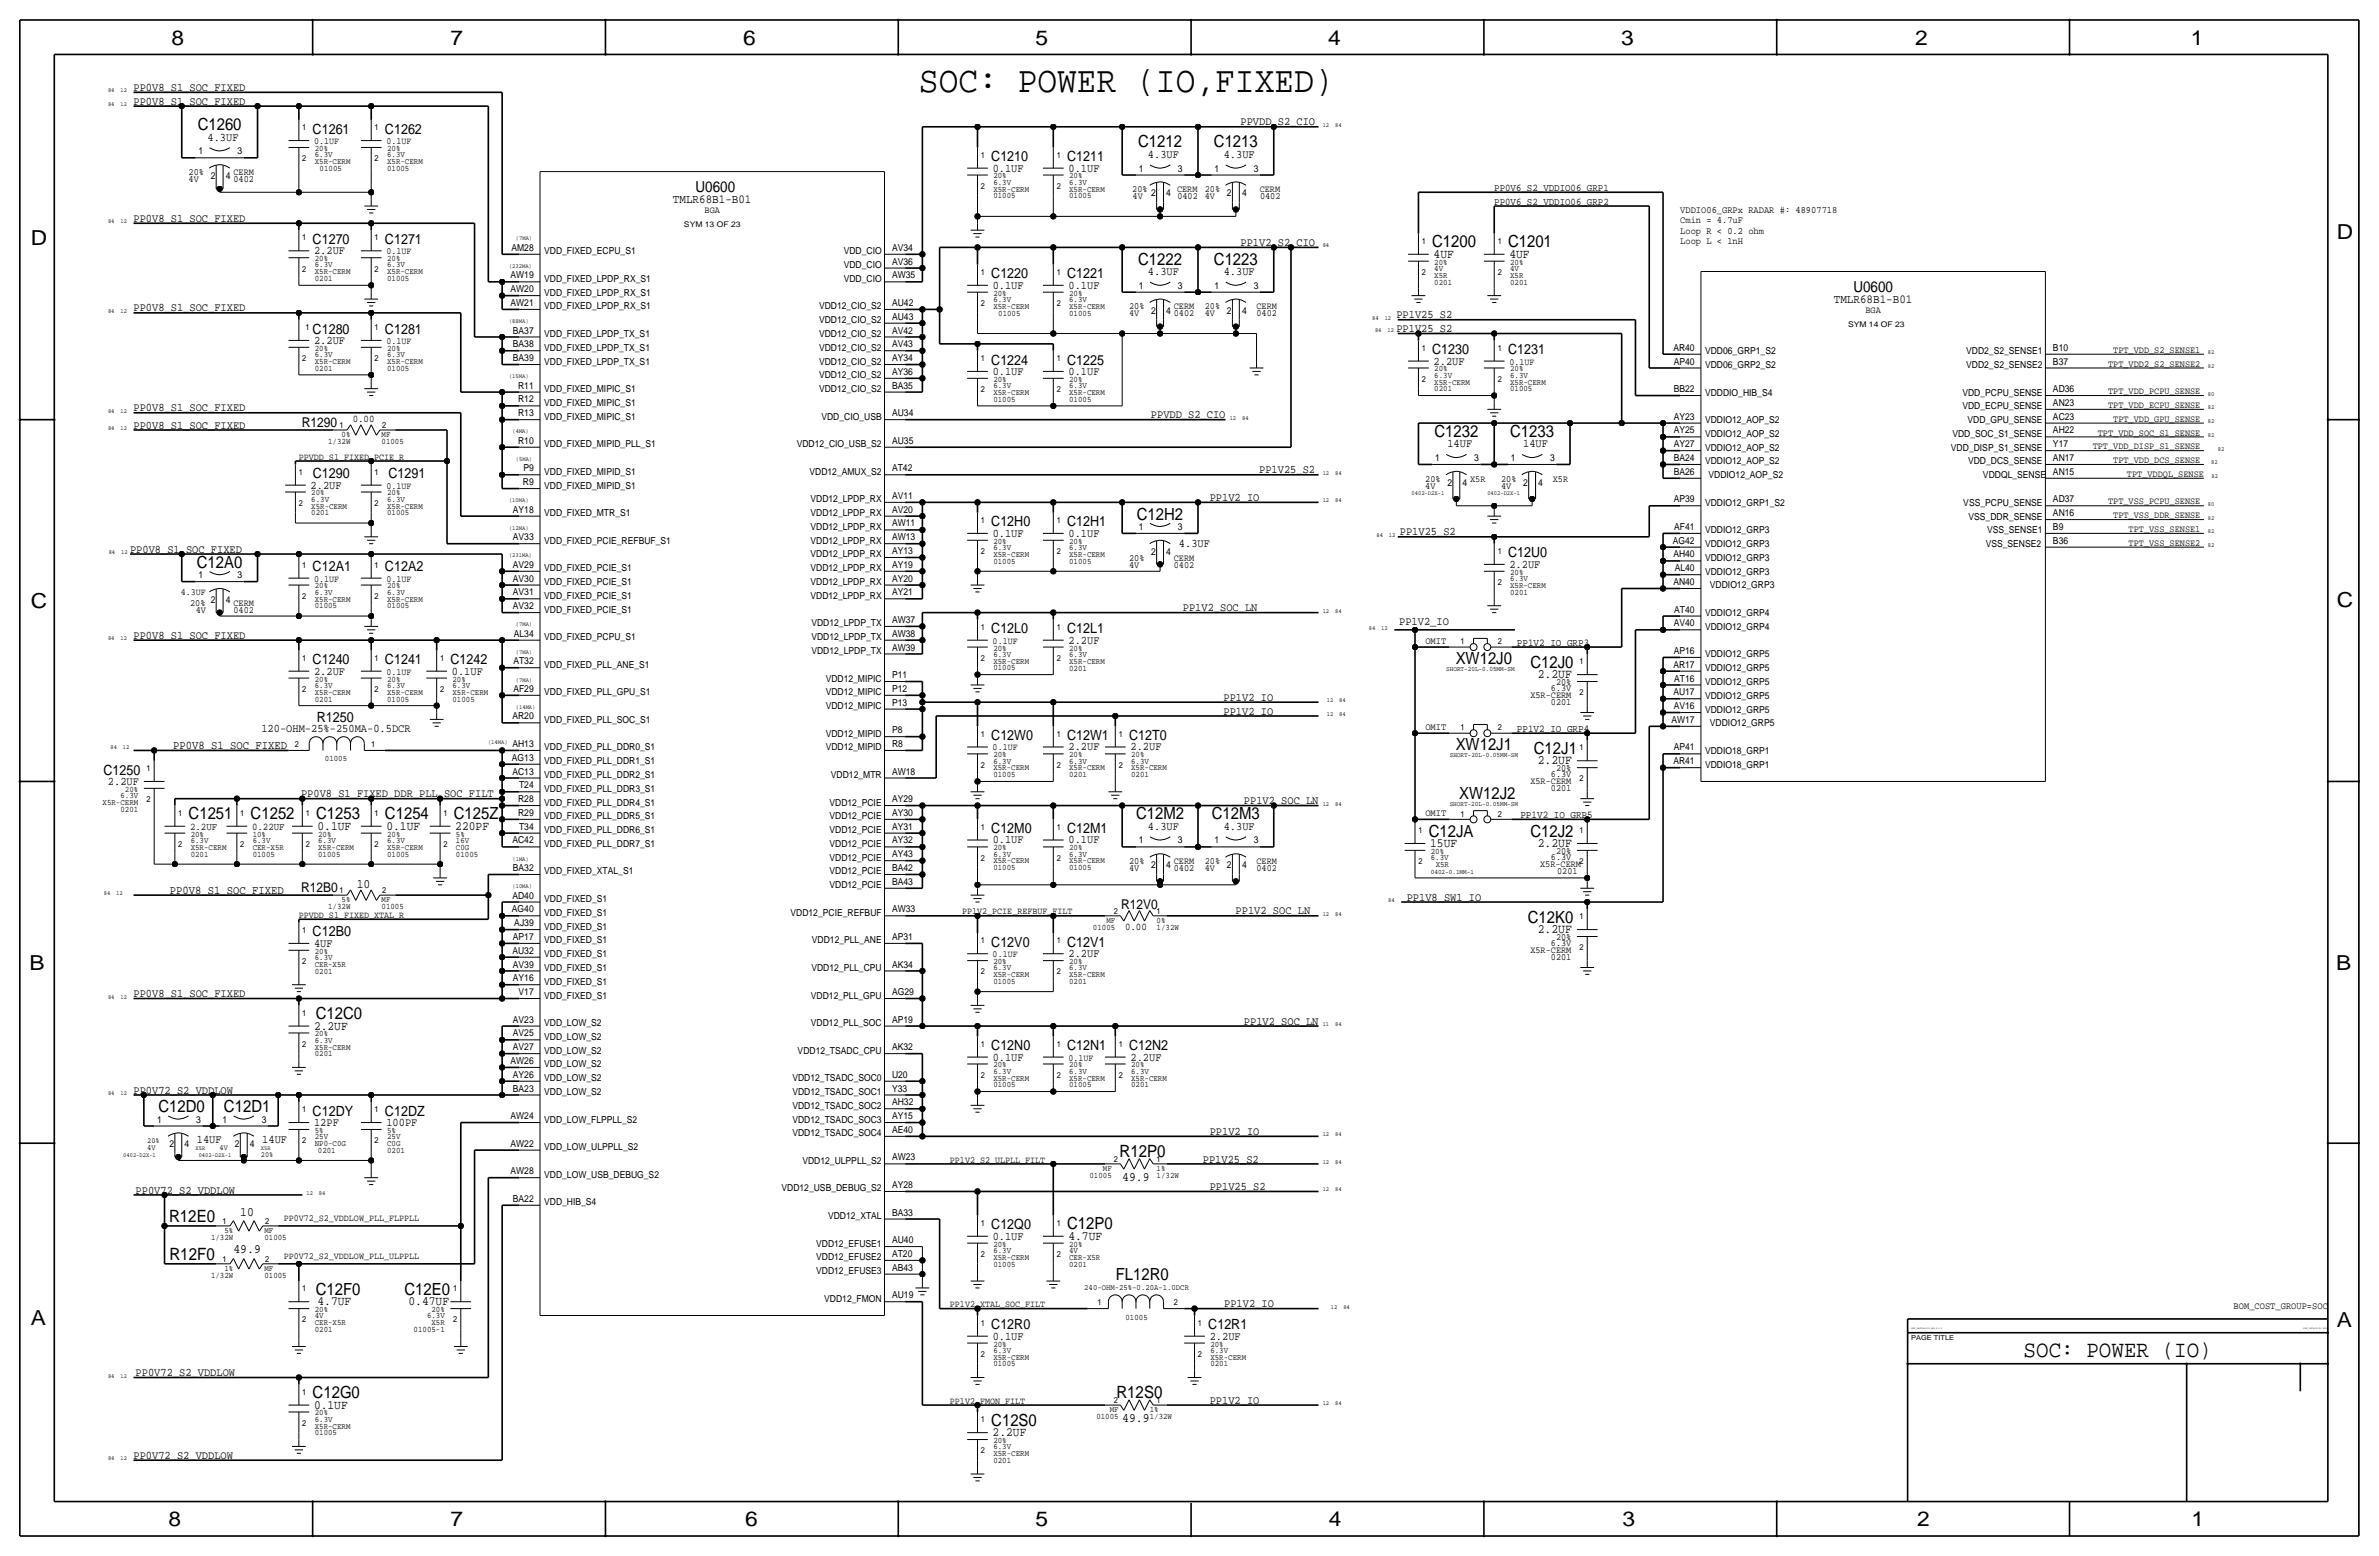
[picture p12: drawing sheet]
<svg xmlns="http://www.w3.org/2000/svg" width="877mm" height="574mm" viewBox="0 0 877 574" stroke-linecap="round" stroke-linejoin="round" font-family="sans-serif">
<defs><g id="words">
<text font-size="13.6" x="338.8" y="34">SOC: POWER (IO,FIXED)</text>
<text font-size="8.6" x="746" y="500.1">SOC: POWER (IO)</text>
<g font-size="7.6">
<text x="63.2" y="16.5">8</text>
<text x="166.1" y="16.5">7</text>
<text x="274" y="16.5">6</text>
<text x="381.7" y="16.5">5</text>
<text x="489.7" y="16.5">4</text>
<text x="597.6" y="16.5">3</text>
<text x="706.1" y="16.5">2</text>
<text x="807.7" y="16.5">1</text>
<text x="861.5" y="88.1">D</text>
<text x="11.4" y="90.4">D</text>
<text x="11.4" y="224.3">C</text>
<text x="861.5" y="223.8">C</text>
<text x="10.9" y="357.6">B</text>
<text x="861.3" y="357.4">B</text>
<text x="11.4" y="488.4">A</text>
<text x="861.5" y="489.2">A</text>
<text x="62.2" y="562.6">8</text>
<text x="166.1" y="562.6">7</text>
<text x="274.8" y="562.6">6</text>
<text x="381.7" y="562.6">5</text>
<text x="489.9" y="562.6">4</text>
<text x="598.1" y="562.6">3</text>
<text x="706.8" y="562.6">2</text>
<text x="807.9" y="562.6">1</text>
</g>
<g font-size="6.2">
<text x="72.9" y="48">C1260</text>
<text x="419.6" y="54.4">C1212</text>
<text x="447.5" y="54.4">C1213</text>
<text x="528" y="91.2">C1200</text>
<text x="556" y="91.2">C1201</text>
<text x="419.6" y="97.5">C1222</text>
<text x="447.5" y="97.5">C1223</text>
<text x="528.8" y="161">C1232</text>
<text x="556.7" y="161">C1233</text>
<text x="419.1" y="191.5">C12H2</text>
<text x="72.6" y="209.3">C12A0</text>
<text x="536.7" y="244.9">XW12J0</text>
<text x="564.2" y="246.1">C12J0</text>
<text x="536.7" y="276.6">XW12J1</text>
<text x="565.5" y="277.9">C12J1</text>
<text x="537.9" y="294.4">XW12J2</text>
<text x="69.5" y="302">C1251</text>
<text x="92.4" y="302">C1252</text>
<text x="116.5" y="302">C1253</text>
<text x="141.9" y="302">C1254</text>
<text x="167.3" y="302">C125Z</text>
<text x="418.8" y="302">C12M2</text>
<text x="446.8" y="302">C12M3</text>
<text x="526.7" y="308.4">C12JA</text>
<text x="564.2" y="308.4">C12J2</text>
<text x="563.3" y="340.1">C12K0</text>
<text x="116.4" y="375.7">C12C0</text>
<text x="58.4" y="410">C12D0</text>
<text x="82.6" y="410">C12D1</text>
<text x="412.7" y="426.5">R12P0</text>
<text x="62.3" y="450.6">R12E0</text>
<text x="393.4" y="453.1">C12P0</text>
<text x="62.5" y="464.6">R12F0</text>
<text x="411.3" y="471.9">FL12R0</text>
<text x="116.4" y="477.3">C12F0</text>
<text x="149.1" y="477.3">C12E0</text>
<text x="115.3" y="515.4">C12G0</text>
<text x="411.6" y="515.4">R12S0</text>
<text x="365.5" y="525.5">C12S0</text>
</g>
<g font-size="5.6">
<text x="256.4" y="70.9">U0600</text>
<text x="683.3" y="107.7">U0600</text>
</g>
<g font-size="5.2">
<text x="115.3" y="49.3">C1261</text>
<text x="141.9" y="49.3">C1262</text>
<text x="365.5" y="59.4">C1210</text>
<text x="393.4" y="59.4">C1211</text>
<text x="115.3" y="89.9">C1270</text>
<text x="141.9" y="89.9">C1271</text>
<text x="365.5" y="102.6">C1220</text>
<text x="393.4" y="102.6">C1221</text>
<text x="115.3" y="122.9">C1280</text>
<text x="141.9" y="122.9">C1281</text>
<text x="528" y="130.6">C1230</text>
<text x="556" y="130.6">C1231</text>
<text x="365.5" y="134.4">C1224</text>
<text x="393.4" y="134.4">C1225</text>
<text x="115.3" y="176.3">C1290</text>
<text x="143.2" y="176.3">C1291</text>
<text x="365.5" y="194.1">C12H0</text>
<text x="393.4" y="194.1">C12H1</text>
<text x="556" y="205.5">C12U0</text>
<text x="115.3" y="210.6">C12A1</text>
<text x="141.9" y="210.6">C12A2</text>
<text x="365.5" y="233.4">C12L0</text>
<text x="393.4" y="233.4">C12L1</text>
<text x="115.3" y="244.9">C1240</text>
<text x="141.9" y="244.9">C1241</text>
<text x="166.1" y="244.9">C1242</text>
<text x="116.8" y="266.2">R1250</text>
<text x="365.5" y="272.8">C12W0</text>
<text x="393.4" y="272.8">C12W1</text>
<text x="416.3" y="272.8">C12T0</text>
<text x="38.1" y="285.5">C1250</text>
<text x="365.5" y="307.1">C12M0</text>
<text x="393.4" y="307.1">C12M1</text>
<text x="115.3" y="345.2">C12B0</text>
<text x="365.5" y="349">C12V0</text>
<text x="393.4" y="349">C12V1</text>
<text x="365.5" y="387.1">C12N0</text>
<text x="393.4" y="387.1">C12N1</text>
<text x="416.3" y="387.1">C12N2</text>
<text x="115.3" y="411.2">C12DY</text>
<text x="141.9" y="411.2">C12DZ</text>
<text x="365.5" y="453.1">C12Q0</text>
<text x="365.5" y="490">C12R0</text>
<text x="445.5" y="490">C12R1</text>
</g>
<g font-size="5">
<text x="111.3" y="157.2">R1290</text>
<text x="111" y="328.7">R12B0</text>
<text x="413.3" y="335">R12V0</text>
</g>
<g font-size="4.7">
<text x="528.5" y="95">4UF</text>
<text x="556.5" y="95">4UF</text>
<text x="566.9" y="249.9">2.2UF</text>
<text x="566.9" y="281.7">2.2UF</text>
<text x="117" y="305.8">0.1UF</text>
<text x="142.4" y="305.8">0.1UF</text>
<text x="167.8" y="305.8">220PF</text>
<text x="527.3" y="312.2">15UF</text>
<text x="566.9" y="312.2">2.2UF</text>
<text x="131.5" y="327.2">10</text>
<text x="566.9" y="343.9">2.2UF</text>
<text x="115.8" y="379.5">2.2UF</text>
<text x="413.7" y="435.4">49.9</text>
<text x="88.6" y="448.1">10</text>
<text x="393.9" y="456.9">4.7UF</text>
<text x="86.1" y="462">49.9</text>
<text x="117.1" y="481.1">4.7UF</text>
<text x="150.6" y="481.1">0.47UF</text>
<text x="115.8" y="519.2">0.1UF</text>
<text x="413.7" y="524.3">49.9</text>
<text x="366" y="529.3">2.2UF</text>
</g>
<g font-size="4.5">
<text x="248.1" y="74.7">TMLR68B1-B01</text>
<text x="676.1" y="111.5">TMLR68B1-B01</text>
</g>
<g font-size="4.4">
<text x="63.9" y="276.1">PP0V8_S1_SOC_FIXED</text>
<text x="62.6" y="329.4">PP0V8_S1_SOC_FIXED</text>
</g>
<g font-size="4.3">
<text x="49.2" y="33.5">PP0V8_S1_SOC_FIXED</text>
<text x="49.2" y="38.6">PP0V8_S1_SOC_FIXED</text>
<text x="457.3" y="46.2">PPVDD_S2_CIO</text>
<text x="76.5" y="51.8">4.3UF</text>
<text x="423.2" y="58.2">4.3UF</text>
<text x="451.2" y="58.2">4.3UF</text>
<text x="366" y="63.2">0.1UF</text>
<text x="393.9" y="63.2">0.1UF</text>
<text x="49.2" y="81.8">PP0V8_S1_SOC_FIXED</text>
<text x="115.8" y="93.7">2.2UF</text>
<text x="457.3" y="90.7">PP1V2_S2_CIO</text>
<text x="423.2" y="101.3">4.3UF</text>
<text x="451.2" y="101.3">4.3UF</text>
<text x="366" y="106.4">0.1UF</text>
<text x="393.9" y="106.4">0.1UF</text>
<text x="49.2" y="114.8">PP0V8_S1_SOC_FIXED</text>
<text x="514.8" y="117.3">PP1V25_S2</text>
<text x="514.8" y="122.4">PP1V25_S2</text>
<text x="115.8" y="126.7">2.2UF</text>
<text x="528.5" y="134.4">2.2UF</text>
<text x="366" y="138.2">0.1UF</text>
<text x="393.9" y="138.2">0.1UF</text>
<text x="49.2" y="151.6">PP0V8_S1_SOC_FIXED</text>
<text x="424.3" y="154.2">PPVDD_S2_CIO</text>
<text x="49.2" y="158">PP0V8_S1_SOC_FIXED</text>
<text x="533.6" y="164.8">14UF</text>
<text x="561.5" y="164.8">14UF</text>
<text x="464.2" y="174.5">PP1V25_S2</text>
<text x="114.5" y="180.1">2.2UF</text>
<text x="446" y="184.7">PP1V2_IO</text>
<text x="366" y="197.9">0.1UF</text>
<text x="393.9" y="197.9">0.1UF</text>
<text x="516.1" y="197.4">PP1V25_S2</text>
<text x="48" y="203.7">PP0V8_S1_SOC_FIXED</text>
<text x="434.7" y="201.7">4.3UF</text>
<text x="556.5" y="209.3">2.2UF</text>
<text x="436.1" y="225.3">PP1V2_SOC_LN</text>
<text x="515.8" y="230.4">PP1V2_IO</text>
<text x="49.2" y="235.5">PP0V8_S1_SOC_FIXED</text>
<text x="393.9" y="237.2">2.2UF</text>
<text x="115.8" y="248.7">2.2UF</text>
<text x="166.6" y="248.7">0.1UF</text>
<text x="451.1" y="263.4">PP1V2_IO</text>
<text x="451.1" y="258.3">PP1V2_IO</text>
<text x="96.4" y="269.7">120-OHM-25%-250MA-0.5DCR</text>
<text x="393.9" y="276.6">2.2UF</text>
<text x="416.8" y="276.6">2.2UF</text>
<text x="39.8" y="289.3">2.2UF</text>
<text x="111" y="293.9">PP0V8_S1_FIXED_DDR_PLL_SOC_FILT</text>
<text x="458.6" y="296.4">PP1V2_SOC_LN</text>
<text x="423.2" y="305.8">4.3UF</text>
<text x="451.2" y="305.8">4.3UF</text>
<text x="366" y="310.9">0.1UF</text>
<text x="393.9" y="310.9">0.1UF</text>
<text x="518.6" y="332">PP1V8_SW1_IO</text>
<text x="455.5" y="337.1">PP1V2_SOC_LN</text>
<text x="115.8" y="349">4UF</text>
<text x="393.9" y="352.8">2.2UF</text>
<text x="49.2" y="367.5">PP0V8_S1_SOC_FIXED</text>
<text x="458.6" y="377.7">PP1V2_SOC_LN</text>
<text x="366" y="390.9">0.1UF</text>
<text x="416.8" y="390.9">2.2UF</text>
<text x="49.2" y="403.1">PP0V72_S2_VDDLOW</text>
<text x="115.8" y="415">12PF</text>
<text x="142.4" y="415">100PF</text>
<text x="446" y="418.3">PP1V2_IO</text>
<text x="72.6" y="421.4">14UF</text>
<text x="96.7" y="421.4">14UF</text>
<text x="443.4" y="428.5">PP1V25_S2</text>
<text x="50" y="439.9">PP0V72_S2_VDDLOW</text>
<text x="446" y="438.7">PP1V25_S2</text>
<text x="366" y="456.9">0.1UF</text>
<text x="451.3" y="481.8">PP1V2_IO</text>
<text x="366" y="493.8">0.1UF</text>
<text x="446" y="493.8">2.2UF</text>
<text x="50" y="507.2">PP0V72_S2_VDDLOW</text>
<text x="446" y="517.4">PP1V2_IO</text>
<text x="49.2" y="537.7">PP0V72_S2_VDDLOW</text>
</g>
<g font-size="3.8">
<text x="550.9" y="70.4">PP0V6_S2_VDDIO06_GRP1</text>
<text x="550.9" y="75.4">PP0V6_S2_VDDIO06_GRP2</text>
<text x="130" y="155.7">0.00</text>
<text x="559.3" y="238">PP1V2_IO_GRP3</text>
<text x="559.3" y="269.7">PP1V2_IO_GRP4</text>
<text x="70.1" y="305.8">2.2UF</text>
<text x="92.9" y="305.8">0.22UF</text>
<text x="560.5" y="301.5">PP1V2_IO_GRP5</text>
<text x="414.8" y="342.6">0.00</text>
</g>
<g font-size="3.6">
<text x="619.5" y="78.5">VDDIO06_GRPx RADAR #: 48907718</text>
<text x="619.5" y="82.3">Cmin = 4.7uF</text>
<text x="619.5" y="86.1">Loop R &lt; 0.2 ohm</text>
<text x="619.5" y="89.9">Loop L &lt; 1nH</text>
<text x="525.5" y="237.2">OMIT</text>
<text x="525.5" y="269">OMIT</text>
<text x="525.5" y="300.7">OMIT</text>
<text x="823.5" y="482.3">BOM_COST_GROUP=SOC</text>
</g>
<g font-size="3.5">
<text x="115.8" y="53.1">0.1UF</text>
<text x="142.4" y="53.1">0.1UF</text>
<text x="73.1" y="56.9">1</text>
<text x="87.6" y="56.9">3</text>
<text x="69.5" y="64.5">20%</text>
<text x="86.1" y="64.5">CERM</text>
<text x="419.8" y="63.2">1</text>
<text x="434.3" y="63.2">3</text>
<text x="447.8" y="63.2">1</text>
<text x="462.2" y="63.2">3</text>
<text x="69.5" y="67.1">4V</text>
<text x="77.7" y="66">2</text>
<text x="83.3" y="66">4</text>
<text x="86.1" y="67.1">0402</text>
<text x="417.4" y="70.9">20%</text>
<text x="433.9" y="70.9">CERM</text>
<text x="444.2" y="70.9">20%</text>
<text x="464.4" y="70.9">CERM</text>
<text x="417.5" y="73.4">4V</text>
<text x="424.4" y="72.4">2</text>
<text x="430" y="72.4">4</text>
<text x="434.1" y="73.4">0402</text>
<text x="444.2" y="73.4">4V</text>
<text x="452.4" y="72.4">2</text>
<text x="457.9" y="72.4">4</text>
<text x="464.5" y="73.4">0402</text>
<text x="259.7" y="78.5">BGA</text>
<text x="142.4" y="93.7">0.1UF</text>
<text x="188.6" y="92.5">AM28</text>
<text x="200.6" y="93.7">VDD_FIXED_ECPU_S1</text>
<text x="311.1" y="93.7">VDD_CIO</text>
<text x="328.9" y="92.5">AV34</text>
<text x="311.1" y="98.8">VDD_CIO</text>
<text x="328.9" y="97.5">AV36</text>
<text x="188.2" y="107.7">AW20</text>
<text x="188.2" y="102.6">AW19</text>
<text x="200.6" y="103.9">VDD_FIXED_LPDP_RX_S1</text>
<text x="311.1" y="103.9">VDD_CIO</text>
<text x="328.9" y="102.6">AW35</text>
<text x="419.8" y="106.4">1</text>
<text x="434.3" y="106.4">3</text>
<text x="447.8" y="106.4">1</text>
<text x="462.2" y="106.4">3</text>
<text x="188.2" y="112.8">AW21</text>
<text x="200.6" y="109">VDD_FIXED_LPDP_RX_S1</text>
<text x="328.9" y="112.8">AU42</text>
<text x="200.6" y="114">VDD_FIXED_LPDP_RX_S1</text>
<text x="301.9" y="119.1">VDD12_CIO_S2</text>
<text x="301.9" y="114">VDD12_CIO_S2</text>
<text x="328.9" y="117.9">AU43</text>
<text x="416.3" y="116.6">4V</text>
<text x="416.3" y="114">20%</text>
<text x="424.4" y="115.6">2</text>
<text x="430" y="115.6">4</text>
<text x="432.8" y="116.6">0402</text>
<text x="432.8" y="114">CERM</text>
<text x="444.2" y="114">20%</text>
<text x="444.2" y="116.6">4V</text>
<text x="452.4" y="115.6">2</text>
<text x="457.9" y="115.6">4</text>
<text x="463.2" y="116.6">0402</text>
<text x="463.2" y="114">CERM</text>
<text x="687.7" y="115.3">BGA</text>
<text x="189.1" y="122.9">BA37</text>
<text x="200.6" y="124.2">VDD_FIXED_LPDP_TX_S1</text>
<text x="301.9" y="124.2">VDD12_CIO_S2</text>
<text x="328.9" y="122.9">AV42</text>
<text x="142.4" y="126.7">0.1UF</text>
<text x="189.1" y="128">BA38</text>
<text x="200.6" y="129.3">VDD_FIXED_LPDP_TX_S1</text>
<text x="301.9" y="129.3">VDD12_CIO_S2</text>
<text x="328.9" y="128">AV43</text>
<text x="616.9" y="129.3">AR40</text>
<text x="628.6" y="130.6">VDD06_GRP1_S2</text>
<text x="724.9" y="130.6">VDD2_S2_SENSE1</text>
<text x="756.9" y="129.3">B10</text>
<text x="779.1" y="130">TPT_VDD_S2_SENSE1</text>
<text x="189.1" y="133.1">BA39</text>
<text x="200.6" y="134.4">VDD_FIXED_LPDP_TX_S1</text>
<text x="301.9" y="134.4">VDD12_CIO_S2</text>
<text x="328.9" y="133.1">AY34</text>
<text x="556.5" y="134.4">0.1UF</text>
<text x="617.1" y="134.4">AP40</text>
<text x="628.6" y="135.6">VDD06_GRP2_S2</text>
<text x="724.9" y="135.6">VDD2_S2_SENSE2</text>
<text x="756.9" y="134.4">B37</text>
<text x="777.2" y="135.1">TPT_VDD2_S2_SENSE2</text>
<text x="191" y="143.3">R11</text>
<text x="301.9" y="139.4">VDD12_CIO_S2</text>
<text x="328.9" y="143.3">BA35</text>
<text x="328.9" y="138.2">AY36</text>
<text x="191" y="148.3">R12</text>
<text x="200.6" y="149.6">VDD_FIXED_MIPIC_S1</text>
<text x="200.6" y="144.5">VDD_FIXED_MIPIC_S1</text>
<text x="301.9" y="144.5">VDD12_CIO_S2</text>
<text x="617.1" y="144.5">BB22</text>
<text x="628.6" y="145.8">VDDDIO_HIB_S4</text>
<text x="723.5" y="145.8">VDD_PCPU_SENSE</text>
<text x="756.9" y="144.5">AD36</text>
<text x="756.9" y="149.6">AN23</text>
<text x="777.2" y="145.3">TPT_VDD_PCPU_SENSE</text>
<text x="191" y="153.4">R13</text>
<text x="200.6" y="154.7">VDD_FIXED_MIPIC_S1</text>
<text x="302.8" y="154.7">VDD_CIO_USB</text>
<text x="328.9" y="153.4">AU34</text>
<text x="617.1" y="154.7">AY23</text>
<text x="628.6" y="156">VDDIO12_AOP_S2</text>
<text x="723.5" y="150.9">VDD_ECPU_SENSE</text>
<text x="725.4" y="156">VDD_GPU_SENSE</text>
<text x="756.9" y="154.7">AC23</text>
<text x="777.2" y="150.4">TPT_VDD_ECPU_SENSE</text>
<text x="779.1" y="155.4">TPT_VDD_GPU_SENSE</text>
<text x="617.1" y="159.8">AY25</text>
<text x="628.6" y="161">VDDIO12_AOP_S2</text>
<text x="719.8" y="161">VDD_SOC_S1_SENSE</text>
<text x="756.9" y="159.8">AH22</text>
<text x="773.4" y="160.5">TPT_VDD_SOC_S1_SENSE</text>
<text x="191" y="163.6">R10</text>
<text x="200.6" y="164.8">VDD_FIXED_MIPID_PLL_S1</text>
<text x="293.7" y="164.8">VDD12_CIO_USB_S2</text>
<text x="328.9" y="163.6">AU35</text>
<text x="617.1" y="164.8">AY27</text>
<text x="628.6" y="166.1">VDDIO12_AOP_S2</text>
<text x="719.3" y="166.1">VDD_DISP_S1_SENSE</text>
<text x="756.9" y="164.8">Y17</text>
<text x="771.5" y="165.6">TPT_VDD_DISP_S1_SENSE</text>
<text x="110.2" y="169.4">PPVDD_S1_FIXED_PCIE_R</text>
<text x="192.9" y="173.7">P9</text>
<text x="328.9" y="173.7">AT42</text>
<text x="529.1" y="169.9">1</text>
<text x="543.5" y="169.9">3</text>
<text x="557" y="169.9">1</text>
<text x="571.5" y="169.9">3</text>
<text x="617.1" y="169.9">BA24</text>
<text x="628.6" y="171.2">VDDIO12_AOP_S2</text>
<text x="725.6" y="171.2">VDD_DCS_SENSE</text>
<text x="756.9" y="169.9">AN17</text>
<text x="779.1" y="170.7">TPT_VDD_DCS_SENSE</text>
<text x="192.8" y="178.8">R9</text>
<text x="200.6" y="175">VDD_FIXED_MIPID_S1</text>
<text x="298.4" y="175">VDD12_AMUX_S2</text>
<text x="525.5" y="177.5">20%</text>
<text x="533.6" y="179.1">2</text>
<text x="539.2" y="179.1">4</text>
<text x="542" y="177.5">X5R</text>
<text x="553.4" y="177.5">20%</text>
<text x="561.6" y="179.1">2</text>
<text x="567.1" y="179.1">4</text>
<text x="572.5" y="177.5">X5R</text>
<text x="617.1" y="175">BA26</text>
<text x="629.9" y="176.3">VDDIO12_AOP_S2</text>
<text x="731.1" y="176.3">VDDQL_SENSE</text>
<text x="756.9" y="175">AN15</text>
<text x="784.2" y="175.8">TPT_VDDQL_SENSE</text>
<text x="142.4" y="180.1">0.1UF</text>
<text x="200.6" y="180.1">VDD_FIXED_MIPID_S1</text>
<text x="298.8" y="185.2">VDD12_LPDP_RX</text>
<text x="328.9" y="183.9">AV11</text>
<text x="525.5" y="180.1">4V</text>
<text x="553.4" y="180.1">4V</text>
<text x="617.1" y="185.2">AP39</text>
<text x="756.9" y="185.2">AD37</text>
<text x="777.2" y="185.9">TPT_VSS_PCPU_SENSE</text>
<text x="189.1" y="189">AY18</text>
<text x="200.6" y="190.2">VDD_FIXED_MTR_S1</text>
<text x="298.8" y="190.2">VDD12_LPDP_RX</text>
<text x="328.9" y="189">AV20</text>
<text x="628.6" y="186.4">VDDIO12_GRP1_S2</text>
<text x="723.8" y="186.4">VSS_PCPU_SENSE</text>
<text x="725.7" y="191.5">VSS_DDR_SENSE</text>
<text x="756.9" y="190.2">AN16</text>
<text x="779.1" y="191">TPT_VSS_DDR_SENSE</text>
<text x="298.8" y="195.3">VDD12_LPDP_RX</text>
<text x="328.9" y="194.1">AW11</text>
<text x="419.8" y="195.3">1</text>
<text x="434.3" y="195.3">3</text>
<text x="617.3" y="195.3">AF41</text>
<text x="628.6" y="196.6">VDDIO12_GRP3</text>
<text x="732.6" y="196.6">VSS_SENSE1</text>
<text x="756.9" y="195.3">B9</text>
<text x="784.8" y="196.1">TPT_VSS_SENSE1</text>
<text x="189.1" y="199.1">AV33</text>
<text x="200.6" y="200.4">VDD_FIXED_PCIE_REFBUF_S1</text>
<text x="298.8" y="200.4">VDD12_LPDP_RX</text>
<text x="328.9" y="199.1">AW13</text>
<text x="616.7" y="200.4">AG42</text>
<text x="628.6" y="201.7">VDDIO12_GRP3</text>
<text x="732.1" y="201.7">VSS_SENSE2</text>
<text x="756.9" y="200.4">B36</text>
<text x="784.8" y="201.2">TPT_VSS_SENSE2</text>
<text x="189.1" y="209.3">AV29</text>
<text x="298.8" y="205.5">VDD12_LPDP_RX</text>
<text x="328.9" y="209.3">AY19</text>
<text x="328.9" y="204.2">AY13</text>
<text x="416.3" y="209.3">4V</text>
<text x="416.3" y="206.8">20%</text>
<text x="424.4" y="204.5">2</text>
<text x="430" y="204.5">4</text>
<text x="432.8" y="209.3">0402</text>
<text x="432.8" y="206.8">CERM</text>
<text x="616.9" y="205.5">AH40</text>
<text x="628.6" y="206.8">VDDIO12_GRP3</text>
<text x="73.1" y="213.1">1</text>
<text x="87.6" y="213.1">3</text>
<text x="115.8" y="214.4">0.1UF</text>
<text x="142.4" y="214.4">0.1UF</text>
<text x="189.1" y="214.4">AV30</text>
<text x="200.6" y="210.6">VDD_FIXED_PCIE_S1</text>
<text x="200.6" y="215.6">VDD_FIXED_PCIE_S1</text>
<text x="298.8" y="215.6">VDD12_LPDP_RX</text>
<text x="298.8" y="210.6">VDD12_LPDP_RX</text>
<text x="328.9" y="214.4">AY20</text>
<text x="616.9" y="215.6">AN40</text>
<text x="617.4" y="210.6">AL40</text>
<text x="628.6" y="211.8">VDDIO12_GRP3</text>
<text x="66.6" y="219.5">4.3UF</text>
<text x="189.1" y="219.5">AV31</text>
<text x="200.6" y="220.7">VDD_FIXED_PCIE_S1</text>
<text x="298.8" y="220.7">VDD12_LPDP_RX</text>
<text x="328.9" y="219.5">AY21</text>
<text x="630.4" y="216.9">VDDIO12_GRP3</text>
<text x="70.1" y="223.3">20%</text>
<text x="72.1" y="225.8">4V</text>
<text x="77.7" y="222.3">2</text>
<text x="83.3" y="222.3">4</text>
<text x="86.1" y="223.3">CERM</text>
<text x="86.1" y="225.8">0402</text>
<text x="189.1" y="224.5">AV32</text>
<text x="200.6" y="225.8">VDD_FIXED_PCIE_S1</text>
<text x="617.3" y="225.8">AT40</text>
<text x="628.6" y="227.1">VDDIO12_GRP4</text>
<text x="299.1" y="230.9">VDD12_LPDP_TX</text>
<text x="328.9" y="229.6">AW37</text>
<text x="617.1" y="230.9">AV40</text>
<text x="628.6" y="232.2">VDDIO12_GRP4</text>
<text x="189.4" y="234.7">AL34</text>
<text x="200.6" y="236">VDD_FIXED_PCPU_S1</text>
<text x="299.1" y="236">VDD12_LPDP_TX</text>
<text x="328.9" y="239.8">AW39</text>
<text x="328.9" y="234.7">AW38</text>
<text x="366" y="237.2">0.1UF</text>
<text x="189.3" y="244.9">AT32</text>
<text x="299.1" y="241">VDD12_LPDP_TX</text>
<text x="617.1" y="241">AP16</text>
<text x="628.6" y="242.3">VDDIO12_GRP5</text>
<text x="142.4" y="248.7">0.1UF</text>
<text x="200.6" y="246.1">VDD_FIXED_PLL_ANE_S1</text>
<text x="304.4" y="251.2">VDD12_MIPIC</text>
<text x="328.9" y="249.9">P11</text>
<text x="616.9" y="246.1">AR17</text>
<text x="617.3" y="251.2">AT16</text>
<text x="628.6" y="247.4">VDDIO12_GRP5</text>
<text x="189.3" y="255">AF29</text>
<text x="200.6" y="256.3">VDD_FIXED_PLL_GPU_S1</text>
<text x="304.4" y="256.3">VDD12_MIPIC</text>
<text x="328.9" y="255">P12</text>
<text x="564.2" y="257.3">X5R-CERM</text>
<text x="571.8" y="254.8">6.3V</text>
<text x="573.6" y="252.5">20%</text>
<text x="616.9" y="256.3">AU17</text>
<text x="628.6" y="257.6">VDDIO12_GRP5</text>
<text x="628.6" y="252.5">VDDIO12_GRP5</text>
<text x="304.4" y="261.4">VDD12_MIPIC</text>
<text x="328.9" y="260.1">P13</text>
<text x="571.8" y="259.8">0201</text>
<text x="617.1" y="261.4">AV16</text>
<text x="628.6" y="262.6">VDDIO12_GRP5</text>
<text x="188.9" y="265.2">AR20</text>
<text x="200.6" y="266.4">VDD_FIXED_PLL_SOC_S1</text>
<text x="616.2" y="266.4">AW17</text>
<text x="630.4" y="267.7">VDDIO12_GRP5</text>
<text x="188.9" y="275.3">AH13</text>
<text x="304.4" y="271.5">VDD12_MIPID</text>
<text x="328.9" y="275.3">R8</text>
<text x="328.9" y="270.3">P8</text>
<text x="188.7" y="280.4">AG13</text>
<text x="200.6" y="276.6">VDD_FIXED_PLL_DDR0_S1</text>
<text x="200.6" y="281.7">VDD_FIXED_PLL_DDR1_S1</text>
<text x="304.4" y="276.6">VDD12_MIPID</text>
<text x="366" y="276.6">0.1UF</text>
<text x="616.9" y="281.7">AR41</text>
<text x="617.1" y="276.6">AP41</text>
<text x="628.6" y="277.9">VDDIO18_GRP1</text>
<text x="188.9" y="285.5">AC13</text>
<text x="200.6" y="286.8">VDD_FIXED_PLL_DDR2_S1</text>
<text x="306.3" y="286.8">VDD12_MTR</text>
<text x="328.9" y="285.5">AW18</text>
<text x="571.8" y="286.5">6.3V</text>
<text x="573.6" y="284.2">20%</text>
<text x="628.6" y="283">VDDIO18_GRP1</text>
<text x="191.4" y="290.6">T24</text>
<text x="200.6" y="291.8">VDD_FIXED_PLL_DDR3_S1</text>
<text x="564.2" y="289.1">X5R-CERM</text>
<text x="571.8" y="291.6">0201</text>
<text x="191" y="295.7">R28</text>
<text x="200.6" y="296.9">VDD_FIXED_PLL_DDR4_S1</text>
<text x="305.8" y="296.9">VDD12_PCIE</text>
<text x="328.9" y="295.7">AY29</text>
<text x="191" y="300.7">R29</text>
<text x="191.4" y="305.8">T34</text>
<text x="200.6" y="302">VDD_FIXED_PLL_DDR5_S1</text>
<text x="305.8" y="302">VDD12_PCIE</text>
<text x="328.9" y="305.8">AY31</text>
<text x="328.9" y="300.7">AY30</text>
<text x="188.9" y="310.9">AC42</text>
<text x="200.6" y="307.1">VDD_FIXED_PLL_DDR6_S1</text>
<text x="305.8" y="307.1">VDD12_PCIE</text>
<text x="328.9" y="310.9">AY32</text>
<text x="419.8" y="310.9">1</text>
<text x="434.3" y="310.9">3</text>
<text x="447.8" y="310.9">1</text>
<text x="462.2" y="310.9">3</text>
<text x="200.6" y="312.2">VDD_FIXED_PLL_DDR7_S1</text>
<text x="305.8" y="317.2">VDD12_PCIE</text>
<text x="305.8" y="312.2">VDD12_PCIE</text>
<text x="328.9" y="316">AY43</text>
<text x="571.8" y="317">6.3V</text>
<text x="573.6" y="314.7">20%</text>
<text x="189.1" y="321.1">BA32</text>
<text x="200.6" y="322.3">VDD_FIXED_XTAL_S1</text>
<text x="305.8" y="322.3">VDD12_PCIE</text>
<text x="328.9" y="321.1">BA42</text>
<text x="416.3" y="321.1">4V</text>
<text x="416.3" y="318.5">20%</text>
<text x="424.4" y="320">2</text>
<text x="430" y="320">4</text>
<text x="432.8" y="321.1">0402</text>
<text x="432.8" y="318.5">CERM</text>
<text x="444.2" y="321.1">4V</text>
<text x="444.2" y="318.5">20%</text>
<text x="452.4" y="320">2</text>
<text x="457.9" y="320">4</text>
<text x="463.2" y="321.1">0402</text>
<text x="463.2" y="318.5">CERM</text>
<text x="567.8" y="319.5">X5R-CERM</text>
<text x="574.1" y="322.1">0201</text>
<text x="305.8" y="327.4">VDD12_PCIE</text>
<text x="328.9" y="326.1">BA43</text>
<text x="188.9" y="331.2">AD40</text>
<text x="200.6" y="332.5">VDD_FIXED_S1</text>
<text x="110.2" y="338.3">PPVDD_S1_FIXED_XTAL_R</text>
<text x="188.7" y="336.3">AG40</text>
<text x="189.6" y="341.4">AJ39</text>
<text x="200.6" y="337.6">VDD_FIXED_S1</text>
<text x="291.4" y="337.6">VDD12_PCIE_REFBUF</text>
<text x="328.9" y="336.3">AW33</text>
<text x="354.7" y="337.1">PP1V2_PCIE_REFBUF_FILT</text>
<text x="189.1" y="346.5">AP17</text>
<text x="200.6" y="347.7">VDD_FIXED_S1</text>
<text x="200.6" y="342.6">VDD_FIXED_S1</text>
<text x="299.3" y="347.7">VDD12_PLL_ANE</text>
<text x="328.9" y="346.5">AP31</text>
<text x="573.6" y="346.5">20%</text>
<text x="188.9" y="351.5">AU32</text>
<text x="200.6" y="352.8">VDD_FIXED_S1</text>
<text x="366" y="352.8">0.1UF</text>
<text x="564.2" y="351.3">X5R-CERM</text>
<text x="571.8" y="353.8">0201</text>
<text x="571.8" y="348.7">6.3V</text>
<text x="189.1" y="356.6">AV39</text>
<text x="200.6" y="357.9">VDD_FIXED_S1</text>
<text x="299.1" y="357.9">VDD12_PLL_CPU</text>
<text x="328.9" y="356.6">AK34</text>
<text x="189.1" y="361.7">AY16</text>
<text x="200.6" y="363">VDD_FIXED_S1</text>
<text x="191.2" y="366.8">V17</text>
<text x="200.6" y="368">VDD_FIXED_S1</text>
<text x="299" y="368">VDD12_PLL_GPU</text>
<text x="328.9" y="366.8">AG29</text>
<text x="189.1" y="376.9">AV23</text>
<text x="328.9" y="376.9">AP19</text>
<text x="189.1" y="382">AV25</text>
<text x="200.6" y="383.3">VDD_LOW_S2</text>
<text x="200.6" y="378.2">VDD_LOW_S2</text>
<text x="299" y="378.2">VDD12_PLL_SOC</text>
<text x="189.1" y="387.1">AV27</text>
<text x="200.6" y="388.4">VDD_LOW_S2</text>
<text x="294.1" y="388.4">VDD12_TSADC_CPU</text>
<text x="328.9" y="387.1">AK32</text>
<text x="188.2" y="392.2">AW26</text>
<text x="200.6" y="393.4">VDD_LOW_S2</text>
<text x="393.9" y="390.9">0.1UF</text>
<text x="189.1" y="397.3">AY26</text>
<text x="200.6" y="398.5">VDD_LOW_S2</text>
<text x="292.1" y="398.5">VDD12_TSADC_SOC0</text>
<text x="328.9" y="397.3">U20</text>
<text x="189.1" y="402.3">BA23</text>
<text x="200.6" y="403.6">VDD_LOW_S2</text>
<text x="292.1" y="403.6">VDD12_TSADC_SOC1</text>
<text x="328.9" y="407.4">AH32</text>
<text x="328.9" y="402.3">Y33</text>
<text x="57.9" y="413.8">1</text>
<text x="72.3" y="413.8">3</text>
<text x="82" y="413.8">1</text>
<text x="96.5" y="413.8">3</text>
<text x="188.2" y="412.5">AW24</text>
<text x="200.6" y="413.8">VDD_LOW_FLPPLL_S2</text>
<text x="292.1" y="408.7">VDD12_TSADC_SOC2</text>
<text x="292.1" y="413.8">VDD12_TSADC_SOC3</text>
<text x="328.9" y="412.5">AY15</text>
<text x="292.1" y="418.8">VDD12_TSADC_SOC4</text>
<text x="328.9" y="417.6">AE40</text>
<text x="62.5" y="422.9">2</text>
<text x="68" y="422.9">4</text>
<text x="86.6" y="422.9">2</text>
<text x="92.2" y="422.9">4</text>
<text x="188.2" y="422.7">AW22</text>
<text x="200.6" y="423.9">VDD_LOW_ULPPLL_S2</text>
<text x="295.8" y="429">VDD12_ULPPLL_S2</text>
<text x="328.9" y="427.7">AW23</text>
<text x="350.2" y="428.5">PP1V2_S2_ULPLL_FILT</text>
<text x="188.2" y="432.8">AW28</text>
<text x="200.6" y="434.1">VDD_LOW_USB_DEBUG_S2</text>
<text x="328.9" y="437.9">AY28</text>
<text x="189.1" y="443">BA22</text>
<text x="288.1" y="439.2">VDD12_USB_DEBUG_S2</text>
<text x="200.6" y="444.2">VDD_HIB_S4</text>
<text x="305.3" y="449.3">VDD12_XTAL</text>
<text x="328.9" y="448.1">BA33</text>
<text x="104.6" y="450.1">PP0V72_S2_VDDLOW_PLL_FLPPLL</text>
<text x="300.9" y="459.5">VDD12_EFUSE1</text>
<text x="328.9" y="458.2">AU40</text>
<text x="104.6" y="464.1">PP0V72_S2_VDDLOW_PLL_ULPPLL</text>
<text x="300.9" y="464.6">VDD12_EFUSE2</text>
<text x="328.9" y="463.3">AT20</text>
<text x="300.9" y="469.6">VDD12_EFUSE3</text>
<text x="328.9" y="468.4">AB43</text>
<text x="303.9" y="479.8">VDD12_FMON</text>
<text x="328.9" y="478.5">AU19</text>
<text x="350.2" y="481.8">PP1V2_XTAL_SOC_FILT</text>
<text x="350.2" y="517.4">PP1V2_FMON_FILT</text>
</g>
<g font-size="3.1">
<text x="111.5" y="48">1</text>
<text x="138.1" y="48">1</text>
<text x="111.5" y="59.4">2</text>
<text x="116" y="55.6">20%</text>
<text x="116" y="57.9">6.3V</text>
<text x="138.1" y="59.4">2</text>
<text x="142.7" y="55.6">20%</text>
<text x="142.7" y="57.9">6.3V</text>
<text x="361.6" y="58.2">1</text>
<text x="389.6" y="58.2">1</text>
<text x="116" y="60.5">X5R-CERM</text>
<text x="117.8" y="63">01005</text>
<text x="142.7" y="60.5">X5R-CERM</text>
<text x="142.7" y="63">01005</text>
<text x="366.2" y="65.8">20%</text>
<text x="394.2" y="65.8">20%</text>
<text x="361.6" y="69.6">2</text>
<text x="366.2" y="68.1">6.3V</text>
<text x="366.2" y="70.6">X5R-CERM</text>
<text x="389.6" y="69.6">2</text>
<text x="394.2" y="70.6">X5R-CERM</text>
<text x="394.2" y="68.1">6.3V</text>
<text x="366.2" y="73.2">01005</text>
<text x="394.2" y="73.2">01005</text>
<text x="111.5" y="88.6">1</text>
<text x="138.1" y="88.6">1</text>
<text x="524.2" y="89.9">1</text>
<text x="552.1" y="89.9">1</text>
<text x="111.5" y="100.1">2</text>
<text x="116" y="96.3">20%</text>
<text x="116" y="98.6">6.3V</text>
<text x="116" y="101.1">X5R-CERM</text>
<text x="138.1" y="100.1">2</text>
<text x="142.7" y="101.1">X5R-CERM</text>
<text x="142.7" y="98.6">6.3V</text>
<text x="142.7" y="96.3">20%</text>
<text x="361.6" y="101.3">1</text>
<text x="389.6" y="101.3">1</text>
<text x="524.2" y="101.3">2</text>
<text x="528.8" y="97.5">20%</text>
<text x="528.8" y="99.8">4V</text>
<text x="552.1" y="101.3">2</text>
<text x="556.7" y="97.5">20%</text>
<text x="556.7" y="99.8">4V</text>
<text x="116" y="103.6">0201</text>
<text x="142.7" y="103.6">01005</text>
<text x="528.8" y="104.9">0201</text>
<text x="528.8" y="102.4">X5R</text>
<text x="556.7" y="102.4">X5R</text>
<text x="556.7" y="104.9">0201</text>
<text x="361.6" y="112.8">2</text>
<text x="366.2" y="113.8">X5R-CERM</text>
<text x="366.2" y="109">20%</text>
<text x="366.2" y="111.3">6.3V</text>
<text x="389.6" y="112.8">2</text>
<text x="394.2" y="109">20%</text>
<text x="394.2" y="111.3">6.3V</text>
<text x="394.2" y="113.8">X5R-CERM</text>
<text x="368" y="116.3">01005</text>
<text x="394.2" y="116.3">01005</text>
<text x="112.6" y="121.7">1</text>
<text x="138.1" y="121.7">1</text>
<text x="116" y="131.6">6.3V</text>
<text x="116" y="129.3">20%</text>
<text x="142.7" y="129.3">20%</text>
<text x="142.7" y="131.6">6.3V</text>
<text x="524.2" y="129.3">1</text>
<text x="552.1" y="129.3">1</text>
<text x="111.5" y="133.1">2</text>
<text x="116" y="136.7">0201</text>
<text x="116" y="134.1">X5R-CERM</text>
<text x="138.1" y="133.1">2</text>
<text x="142.7" y="134.1">X5R-CERM</text>
<text x="142.7" y="136.7">01005</text>
<text x="361.6" y="133.1">1</text>
<text x="389.6" y="133.1">1</text>
<text x="528.8" y="136.9">20%</text>
<text x="556.7" y="136.9">20%</text>
<text x="366.2" y="140.7">20%</text>
<text x="366.2" y="143">6.3V</text>
<text x="394.2" y="143">6.3V</text>
<text x="394.2" y="140.7">20%</text>
<text x="524.2" y="140.7">2</text>
<text x="528.8" y="139.2">6.3V</text>
<text x="528.8" y="141.7">X5R-CERM</text>
<text x="552.1" y="140.7">2</text>
<text x="556.7" y="139.2">6.3V</text>
<text x="556.7" y="141.7">X5R-CERM</text>
<text x="361.6" y="144.5">2</text>
<text x="366.2" y="148.1">01005</text>
<text x="366.2" y="145.5">X5R-CERM</text>
<text x="389.6" y="144.5">2</text>
<text x="394.2" y="145.5">X5R-CERM</text>
<text x="394.2" y="148.1">01005</text>
<text x="528.8" y="144.3">0201</text>
<text x="556.7" y="144.3">01005</text>
<text x="125.2" y="157.7">1</text>
<text x="125.9" y="161">0%</text>
<text x="140.7" y="161">MF</text>
<text x="140.9" y="157.7">2</text>
<text x="121" y="163.6">1/32W</text>
<text x="140.7" y="163.6">01005</text>
<text x="110.2" y="175">1</text>
<text x="138.1" y="175">1</text>
<text x="114.8" y="184.9">6.3V</text>
<text x="114.8" y="182.6">20%</text>
<text x="142.7" y="182.6">20%</text>
<text x="142.7" y="184.9">6.3V</text>
<text x="110.2" y="186.4">2</text>
<text x="114.8" y="187.5">X5R-CERM</text>
<text x="114.8" y="190">0201</text>
<text x="138.1" y="186.4">2</text>
<text x="142.7" y="190">01005</text>
<text x="142.7" y="187.5">X5R-CERM</text>
<text x="361.6" y="192.8">1</text>
<text x="389.6" y="192.8">1</text>
<text x="366.2" y="202.7">6.3V</text>
<text x="366.2" y="200.4">20%</text>
<text x="394.2" y="200.4">20%</text>
<text x="394.2" y="202.7">6.3V</text>
<text x="111.5" y="209.3">1</text>
<text x="138.1" y="209.3">1</text>
<text x="361.6" y="204.2">2</text>
<text x="366.2" y="205.2">X5R-CERM</text>
<text x="366.2" y="207.8">01005</text>
<text x="389.6" y="204.2">2</text>
<text x="394.2" y="205.2">X5R-CERM</text>
<text x="394.2" y="207.8">01005</text>
<text x="552.1" y="204.2">1</text>
<text x="552.1" y="215.6">2</text>
<text x="556.7" y="211.8">20%</text>
<text x="556.7" y="214.1">6.3V</text>
<text x="111.5" y="220.7">2</text>
<text x="116" y="219.2">6.3V</text>
<text x="116" y="221.7">X5R-CERM</text>
<text x="116" y="216.9">20%</text>
<text x="138.1" y="220.7">2</text>
<text x="142.7" y="216.9">20%</text>
<text x="142.7" y="219.2">6.3V</text>
<text x="142.7" y="221.7">X5R-CERM</text>
<text x="556.7" y="219.2">0201</text>
<text x="556.7" y="216.7">X5R-CERM</text>
<text x="116" y="224.3">01005</text>
<text x="142.7" y="224.3">01005</text>
<text x="361.6" y="232.2">1</text>
<text x="389.6" y="232.2">1</text>
<text x="366.2" y="239.8">20%</text>
<text x="394.2" y="239.8">20%</text>
<text x="538.4" y="237.5">1</text>
<text x="552.1" y="237.5">2</text>
<text x="111.5" y="243.6">1</text>
<text x="138.1" y="243.6">1</text>
<text x="162.3" y="243.6">1</text>
<text x="361.6" y="243.6">2</text>
<text x="366.2" y="242.1">6.3V</text>
<text x="366.2" y="244.6">X5R-CERM</text>
<text x="389.6" y="243.6">2</text>
<text x="394.2" y="242.1">6.3V</text>
<text x="394.2" y="244.6">X5R-CERM</text>
<text x="582.4" y="244.9">1</text>
<text x="116" y="251.2">20%</text>
<text x="142.7" y="251.2">20%</text>
<text x="166.8" y="251.2">20%</text>
<text x="366.2" y="247.1">01005</text>
<text x="394.2" y="247.1">0201</text>
<text x="111.5" y="255">2</text>
<text x="116" y="253.5">6.3V</text>
<text x="116" y="256">X5R-CERM</text>
<text x="138.1" y="255">2</text>
<text x="142.7" y="256">X5R-CERM</text>
<text x="142.7" y="253.5">6.3V</text>
<text x="162.3" y="255">2</text>
<text x="166.8" y="253.5">6.3V</text>
<text x="166.8" y="256">X5R-CERM</text>
<text x="582.4" y="256.3">2</text>
<text x="116" y="258.6">0201</text>
<text x="142.7" y="258.6">01005</text>
<text x="166.8" y="258.6">01005</text>
<text x="538.4" y="269.2">1</text>
<text x="552.1" y="269.2">2</text>
<text x="108.7" y="275.3">2</text>
<text x="136.9" y="275.3">1</text>
<text x="361.6" y="271.5">1</text>
<text x="389.6" y="271.5">1</text>
<text x="412.4" y="271.5">1</text>
<text x="119.8" y="280.7">01005</text>
<text x="366.2" y="281.4">6.3V</text>
<text x="366.2" y="279.1">20%</text>
<text x="394.2" y="279.1">20%</text>
<text x="394.2" y="281.4">6.3V</text>
<text x="417" y="281.4">6.3V</text>
<text x="417" y="279.1">20%</text>
<text x="582.4" y="276.6">1</text>
<text x="54" y="284.2">1</text>
<text x="361.6" y="283">2</text>
<text x="366.2" y="284">X5R-CERM</text>
<text x="366.2" y="286.5">01005</text>
<text x="389.6" y="283">2</text>
<text x="394.2" y="286.5">0201</text>
<text x="394.2" y="284">X5R-CERM</text>
<text x="412.4" y="283">2</text>
<text x="417" y="284">X5R-CERM</text>
<text x="417" y="286.5">0201</text>
<text x="46.1" y="291.8">20%</text>
<text x="582.4" y="288">2</text>
<text x="37.8" y="296.7">X5R-CERM</text>
<text x="44.4" y="299.2">0201</text>
<text x="44.4" y="294.1">6.3V</text>
<text x="54" y="295.7">2</text>
<text x="65.7" y="300.7">1</text>
<text x="88.6" y="300.7">1</text>
<text x="112.7" y="300.7">1</text>
<text x="138.1" y="300.7">1</text>
<text x="163.5" y="300.7">1</text>
<text x="361.6" y="305.8">1</text>
<text x="389.6" y="305.8">1</text>
<text x="538.4" y="301">1</text>
<text x="552.1" y="301">2</text>
<text x="70.3" y="308.4">20%</text>
<text x="70.3" y="310.6">6.3V</text>
<text x="93.2" y="310.6">6.3V</text>
<text x="93.2" y="308.4">10%</text>
<text x="117.3" y="310.6">6.3V</text>
<text x="117.3" y="308.4">20%</text>
<text x="142.7" y="308.4">20%</text>
<text x="142.7" y="310.6">6.3V</text>
<text x="168.1" y="308.4">5%</text>
<text x="168.1" y="310.6">16V</text>
<text x="522.9" y="307.1">1</text>
<text x="582.4" y="307.1">1</text>
<text x="65.7" y="312.2">2</text>
<text x="70.3" y="313.2">X5R-CERM</text>
<text x="70.3" y="315.7">0201</text>
<text x="88.6" y="312.2">2</text>
<text x="93.2" y="313.2">CER-X5R</text>
<text x="93.2" y="315.7">01005</text>
<text x="112.7" y="312.2">2</text>
<text x="117.3" y="313.2">X5R-CERM</text>
<text x="117.3" y="315.7">01005</text>
<text x="138.1" y="312.2">2</text>
<text x="142.7" y="313.2">X5R-CERM</text>
<text x="142.7" y="315.7">01005</text>
<text x="163.5" y="312.2">2</text>
<text x="168.1" y="313.2">C0G</text>
<text x="168.1" y="315.7">01005</text>
<text x="361.6" y="317.2">2</text>
<text x="366.2" y="315.7">6.3V</text>
<text x="366.2" y="313.4">20%</text>
<text x="389.6" y="317.2">2</text>
<text x="394.2" y="313.4">20%</text>
<text x="394.2" y="315.7">6.3V</text>
<text x="527.5" y="314.7">20%</text>
<text x="527.5" y="317">6.3V</text>
<text x="366.2" y="320.8">01005</text>
<text x="366.2" y="318.3">X5R-CERM</text>
<text x="394.2" y="320.8">01005</text>
<text x="394.2" y="318.3">X5R-CERM</text>
<text x="522.9" y="318.5">2</text>
<text x="529.3" y="319.5">X5R</text>
<text x="582.4" y="318.5">2</text>
<text x="125.2" y="329.2">1</text>
<text x="140.9" y="329.2">2</text>
<text x="121" y="335">1/32W</text>
<text x="125.9" y="332.5">5%</text>
<text x="140.7" y="335">01005</text>
<text x="140.7" y="332.5">MF</text>
<text x="407.9" y="340.1">MF</text>
<text x="410.7" y="336.8">2</text>
<text x="426.4" y="336.8">1</text>
<text x="426.4" y="340.1">0%</text>
<text x="582.4" y="338.8">1</text>
<text x="111.5" y="343.9">1</text>
<text x="361.6" y="347.7">1</text>
<text x="389.6" y="347.7">1</text>
<text x="402.9" y="342.6">01005</text>
<text x="426.4" y="342.6">1/32W</text>
<text x="116" y="351.5">20%</text>
<text x="116" y="353.8">6.3V</text>
<text x="582.4" y="350.3">2</text>
<text x="111.5" y="355.3">2</text>
<text x="116" y="356.4">CER-X5R</text>
<text x="116" y="358.9">0201</text>
<text x="361.6" y="359.2">2</text>
<text x="366.2" y="357.6">6.3V</text>
<text x="366.2" y="355.3">20%</text>
<text x="389.6" y="359.2">2</text>
<text x="394.2" y="355.3">20%</text>
<text x="394.2" y="357.6">6.3V</text>
<text x="366.2" y="362.7">01005</text>
<text x="366.2" y="360.2">X5R-CERM</text>
<text x="394.2" y="360.2">X5R-CERM</text>
<text x="394.2" y="362.7">0201</text>
<text x="111.5" y="374.4">1</text>
<text x="116" y="382">20%</text>
<text x="111.5" y="385.8">2</text>
<text x="116" y="389.4">0201</text>
<text x="116" y="384.3">6.3V</text>
<text x="116" y="386.8">X5R-CERM</text>
<text x="361.6" y="385.8">1</text>
<text x="389.6" y="385.8">1</text>
<text x="412.4" y="385.8">1</text>
<text x="366.2" y="393.4">20%</text>
<text x="366.2" y="395.7">6.3V</text>
<text x="394.2" y="393.4">20%</text>
<text x="394.2" y="395.7">6.3V</text>
<text x="417" y="393.4">20%</text>
<text x="417" y="395.7">6.3V</text>
<text x="361.6" y="397.3">2</text>
<text x="366.2" y="398.3">X5R-CERM</text>
<text x="366.2" y="400.8">01005</text>
<text x="389.6" y="397.3">2</text>
<text x="394.2" y="398.3">X5R-CERM</text>
<text x="394.2" y="400.8">01005</text>
<text x="412.4" y="397.3">2</text>
<text x="417" y="398.3">X5R-CERM</text>
<text x="417" y="400.8">0201</text>
<text x="111.5" y="410">1</text>
<text x="138.1" y="410">1</text>
<text x="116" y="419.9">25V</text>
<text x="116" y="417.6">5%</text>
<text x="142.7" y="419.9">25V</text>
<text x="142.7" y="417.6">5%</text>
<text x="111.5" y="421.4">2</text>
<text x="116" y="422.4">NP0-C0G</text>
<text x="117.2" y="424.9">0201</text>
<text x="138.1" y="421.4">2</text>
<text x="142.7" y="422.4">C0G</text>
<text x="142.7" y="424.9">0201</text>
<text x="406.6" y="431.5">MF</text>
<text x="410.7" y="428.2">2</text>
<text x="426.4" y="428.2">1</text>
<text x="426.4" y="431.5">1%</text>
<text x="401.7" y="434.1">01005</text>
<text x="426.4" y="434.1">1/32W</text>
<text x="82" y="451.1">1</text>
<text x="82.8" y="454.4">5%</text>
<text x="97.5" y="454.4">MF</text>
<text x="97.7" y="451.1">2</text>
<text x="361.6" y="451.9">1</text>
<text x="389.6" y="451.9">1</text>
<text x="77.8" y="456.9">1/32W</text>
<text x="97.5" y="456.9">01005</text>
<text x="366.2" y="461.8">6.3V</text>
<text x="366.2" y="459.5">20%</text>
<text x="394.2" y="459.5">20%</text>
<text x="394.2" y="461.8">4V</text>
<text x="82" y="465.1">1</text>
<text x="97.7" y="465.1">2</text>
<text x="361.6" y="463.3">2</text>
<text x="366.2" y="466.9">01005</text>
<text x="366.2" y="464.3">X5R-CERM</text>
<text x="389.6" y="463.3">2</text>
<text x="394.2" y="464.3">CER-X5R</text>
<text x="394.2" y="466.9">0201</text>
<text x="77.8" y="470.9">1/32W</text>
<text x="82.8" y="468.4">1%</text>
<text x="97.5" y="470.9">01005</text>
<text x="97.5" y="468.4">MF</text>
<text x="111.5" y="476">1</text>
<text x="167.1" y="476">1</text>
<text x="116" y="483.6">20%</text>
<text x="116" y="485.9">4V</text>
<text x="157.4" y="485.9">6.3V</text>
<text x="159.1" y="483.6">20%</text>
<text x="404.6" y="481.1">1</text>
<text x="432.8" y="481.1">2</text>
<text x="111.5" y="487.4">2</text>
<text x="116" y="491">0201</text>
<text x="116" y="488.4">CER-X5R</text>
<text x="152.5" y="491">01005-1</text>
<text x="159.1" y="488.4">X5R</text>
<text x="167.1" y="487.4">2</text>
<text x="361.6" y="488.7">1</text>
<text x="414.9" y="486.4">01005</text>
<text x="441.7" y="488.7">1</text>
<text x="366.2" y="496.3">20%</text>
<text x="446.2" y="496.3">20%</text>
<text x="361.6" y="500.1">2</text>
<text x="366.2" y="498.6">6.3V</text>
<text x="366.2" y="503.7">01005</text>
<text x="366.2" y="501.1">X5R-CERM</text>
<text x="441.7" y="500.1">2</text>
<text x="446.2" y="501.1">X5R-CERM</text>
<text x="446.2" y="503.7">0201</text>
<text x="446.2" y="498.6">6.3V</text>
<text x="111.5" y="514.1">1</text>
<text x="116" y="521.7">20%</text>
<text x="409.1" y="520.4">MF</text>
<text x="410.7" y="517.1">2</text>
<text x="423.9" y="520.4">1%</text>
<text x="426.4" y="517.1">1</text>
<text x="111.5" y="525.5">2</text>
<text x="116" y="526.5">X5R-CERM</text>
<text x="116" y="524">6.3V</text>
<text x="361.6" y="524.3">1</text>
<text x="404.2" y="523">01005</text>
<text x="423.9" y="523">1/32W</text>
<text x="116" y="529.1">01005</text>
<text x="366.2" y="531.9">20%</text>
<text x="361.6" y="535.7">2</text>
<text x="366.2" y="539.2">0201</text>
<text x="366.2" y="536.7">X5R-CERM</text>
<text x="366.2" y="534.2">6.3V</text>
</g>
<text font-size="3" x="399.7" y="475.5">240-OHM-25%-0.20A-1.0DCR</text>
<g font-size="2.9">
<text x="252.2" y="83.6">SYM 13 OF 23</text>
<text x="681.3" y="120.4">SYM 14 OF 23</text>
<text x="54.3" y="423.9">4V</text>
<text x="54.3" y="421.4">20%</text>
<text x="81" y="423.9">4V</text>
<text x="96.2" y="426.5">20%</text>
</g>
<g font-size="2.5">
<text x="533.2" y="247.4">SHORT-20L-0.05MM-SM</text>
<text x="534.5" y="279.1">SHORT-20L-0.05MM-SM</text>
<text x="534.5" y="296.9">SHORT-20L-0.05MM-SM</text>
<text x="527.5" y="322.1">0402-0.1MM-1</text>
<text x="704.5" y="493.8">PAGE TITLE</text>
</g>
<g font-size="2.3">
<text x="39.8" y="34">84</text>
<text x="44.4" y="34">12</text>
<text x="39.8" y="39.1">84</text>
<text x="44.4" y="39.1">12</text>
<text x="487.6" y="46.7">12</text>
<text x="492.2" y="46.7">84</text>
<text x="39.8" y="82.3">84</text>
<text x="44.4" y="82.3">12</text>
<text x="190.2" y="88.6">(7MA)</text>
<text x="487.6" y="91.2">84</text>
<text x="187.7" y="98.8">(232MA)</text>
<text x="39.8" y="115.3">84</text>
<text x="44.4" y="115.3">12</text>
<text x="187.7" y="119.1">(88MA)</text>
<text x="505.9" y="117.9">84</text>
<text x="510.5" y="117.9">12</text>
<text x="506.9" y="122.4">84</text>
<text x="511.5" y="122.4">12</text>
<text x="814" y="130.6">82</text>
<text x="814" y="135.6">82</text>
<text x="187.7" y="139.4">(15MA)</text>
<text x="814" y="145.8">80</text>
<text x="39.8" y="152.1">84</text>
<text x="44.4" y="152.1">12</text>
<text x="453.3" y="154.7">12</text>
<text x="457.9" y="154.7">84</text>
<text x="814" y="150.9">82</text>
<text x="814" y="156">82</text>
<text x="39.8" y="158.5">84</text>
<text x="44.4" y="158.5">12</text>
<text x="188.9" y="159.8">(4MA)</text>
<text x="814" y="161">82</text>
<text x="817.6" y="166.1">82</text>
<text x="190.2" y="169.9">(5MA)</text>
<text x="815.2" y="171.2">82</text>
<text x="487.6" y="175">12</text>
<text x="492.2" y="175">84</text>
<text x="815.3" y="176.3">82</text>
<text x="187.7" y="185.2">(10MA)</text>
<text x="487.6" y="185.2">12</text>
<text x="492.2" y="185.2">84</text>
<text x="520.4" y="182.6">0402-D2X-1</text>
<text x="548.3" y="182.6">0402-D2X-1</text>
<text x="814" y="186.4">80</text>
<text x="814" y="191.5">82</text>
<text x="187.7" y="195.3">(12MA)</text>
<text x="507.4" y="197.9">84</text>
<text x="512" y="197.9">12</text>
<text x="814" y="196.6">82</text>
<text x="814" y="201.7">82</text>
<text x="40.1" y="204.2">84</text>
<text x="44.7" y="204.2">12</text>
<text x="187.7" y="205.5">(231MA)</text>
<text x="487.6" y="225.8">12</text>
<text x="492.2" y="225.8">84</text>
<text x="190.2" y="230.9">(7MA)</text>
<text x="504.6" y="232.2">84</text>
<text x="509.2" y="232.2">12</text>
<text x="39.8" y="236">84</text>
<text x="44.4" y="236">12</text>
<text x="190.2" y="241">(7MA)</text>
<text x="190.2" y="251.2">(7MA)</text>
<text x="190.2" y="261.4">(14MA)</text>
<text x="489.2" y="263.9">12</text>
<text x="489.2" y="258.8">12</text>
<text x="493.7" y="263.9">84</text>
<text x="493.7" y="258.8">84</text>
<text x="179.9" y="274.1">(14MA)</text>
<text x="40.7" y="276.1">84</text>
<text x="45.3" y="276.1">12</text>
<text x="487.6" y="296.9">12</text>
<text x="492.2" y="296.9">84</text>
<text x="188.9" y="317.2">(1MA)</text>
<text x="38.3" y="329.9">84</text>
<text x="42.9" y="329.9">12</text>
<text x="188.9" y="327.4">(10MA)</text>
<text x="511.8" y="332.5">84</text>
<text x="487.6" y="337.6">12</text>
<text x="492.2" y="337.6">84</text>
<text x="39.8" y="368">84</text>
<text x="44.4" y="368">12</text>
<text x="487.6" y="378.2">11</text>
<text x="492.2" y="378.2">84</text>
<text x="39.8" y="403.6">84</text>
<text x="44.4" y="403.6">12</text>
<text x="487.6" y="418.8">12</text>
<text x="492.2" y="418.8">84</text>
<text x="72.1" y="423.9">X5R</text>
<text x="96.2" y="423.9">X5R</text>
<text x="45.4" y="426.5">0402-D2X-1</text>
<text x="73.2" y="426.5">0402-D2X-1</text>
<text x="487.6" y="429">12</text>
<text x="492.2" y="429">84</text>
<text x="113" y="440.4">12</text>
<text x="117.6" y="440.4">84</text>
<text x="487.6" y="439.2">12</text>
<text x="492.2" y="439.2">84</text>
<text x="490.7" y="482.3">12</text>
<text x="495.2" y="482.3">84</text>
<text x="39.8" y="507.7">84</text>
<text x="44.4" y="507.7">12</text>
<text x="487.6" y="517.9">12</text>
<text x="492.2" y="517.9">84</text>
<text x="39.8" y="538.2">84</text>
<text x="44.4" y="538.2">12</text>
</g>
<g font-size=".8">
<text x="704.5" y="490">SYNC_MASTER=J523_MLB_9.0.0</text>
<text x="849.1" y="490">SYNC_DATE=09/09/2020</text>
</g>
</g></defs>
<g fill="none" stroke="#000" stroke-width=".6">
<path d="M7.3 7.4v558.8zM7.3 7.4h862.3zM115.3 7.4v12.7zM223.2 7.4v12.7zM331.2 7.4v12.7zM439.1 7.4v12.7zM547.1 7.4v12.7zM655 7.4v12.7zM763 7.4v12.7zM869.6 7.4v558.8zM20 20.1v533.4zM20 20.1h838.2z"/>
<path d="M49.2 34h135.9zM49.2 39.1h17.8zM67 39.1v19.1zM67 39.1h27.9zM94.9 39.1v19.1zM94.9 39.1h15.3zM110.2 39.1h26.7zM110.2 39.1v5.1zM136.9 39.1h43.1zM136.9 39.1v5.1zM180 39.1v64.8zM185.1 34v59.7z"/>
<path d="M858.2 20.1v533.4zM67 58.2h5.1zM89.9 58.2h5zM340.1 46.7h20.3zM340.1 46.7v47zM360.4 46.7h27.9zM360.4 46.7v7.7zM388.3 46.7h25.4zM388.3 46.7v7.7zM413.7 46.7h28zM413.7 46.7v17.8zM441.7 46.7h27.9z"/>
<path d="M441.7 46.7v17.8zM469.6 46.7h16.5zM469.6 46.7v17.8zM413.7 64.5h5.1zM436.6 64.5h5.1zM441.7 64.5h5zM464.5 64.5h5.1zM522.9 70.9v15.2zM522.9 70.9h90.2zM550.9 75.9h57.1zM550.9 75.9v10.2zM608 75.9v59.7z"/>
<path d="M613.1 70.9v59.7zM49.2 82.3h61zM110.2 82.3h26.7zM110.2 82.3v2.5zM136.9 82.3h38.1zM136.9 82.3v2.5zM175 82.3v41.9zM185.1 93.7h6.4zM333.7 93.7h6.4zM333.7 98.8h6.4zM340.1 93.7v5.1zM340.1 98.8v5.1z"/>
<path d="M346.4 91.2h14zM346.4 91.2v22.8zM360.4 91.2h27.9zM360.4 91.2v6.3zM388.3 91.2h25.4zM388.3 91.2v6.3zM413.7 91.2h28zM413.7 91.2v16.5zM441.7 91.2h27.9zM441.7 91.2v16.5zM469.6 91.2h6.3zM469.6 91.2v16.5z"/>
<path d="M475.9 91.2h10.2zM475.9 91.2v73.6zM49.2 115.3h61zM110.2 115.3h26.7zM110.2 115.3v2.6zM136.9 115.3h33zM136.9 115.3v2.6zM169.9 115.3v29.2zM180 103.9h5.1zM185.1 103.9h6.4zM185.1 103.9v5.1zM185.1 109h6.4z"/>
<path d="M185.1 109v5zM185.1 114h6.4zM333.7 114h6.4zM333.7 119.1h6.4zM333.7 103.9h6.4zM340.1 114h6.3zM340.1 114v5.1zM340.1 119.1v5.1zM346.4 114v12.7zM413.7 107.7h5.1zM436.6 107.7h5.1zM441.7 107.7h5z"/>
<path d="M464.5 107.7h5.1zM515.3 117.9h87.6zM602.9 117.9v27.9zM175 124.2h10.1zM185.1 124.2h6.4zM185.1 124.2v5.1zM185.1 129.3h6.4zM185.1 129.3v5.1zM185.1 134.4h6.4zM333.7 124.2h6.4zM333.7 129.3h6.4zM333.7 134.4h6.4z"/>
<path d="M333.7 139.4h6.4zM340.1 124.2v5.1zM340.1 129.3v5.1zM340.1 134.4v5zM340.1 139.4v5.1zM346.4 126.7h14zM360.4 126.7h27.9zM360.4 126.7v2.6zM388.3 126.7v2.6zM515.3 122.9h7.6zM522.9 122.9h28zM522.9 122.9v2.6z"/>
<path d="M550.9 122.9h47zM550.9 122.9v2.6zM597.9 122.9v33.1zM608 135.6h11.5zM613.1 130.6h6.4zM7.3 154.7h12.7zM49.2 152.1h120.7zM49.2 158.5h73.7zM145.7 158.5h19.1zM164.8 158.5v11.4zM169.9 144.5h15.2zM169.9 152.1v38.1z"/>
<path d="M185.1 144.5h6.4zM185.1 144.5v5.1zM185.1 149.6h6.4zM185.1 149.6v5.1zM185.1 154.7h6.4zM185.1 154.7v10.1zM333.7 144.5h6.4zM333.7 154.7h118.1zM522.9 156h28zM522.9 156v15.2zM550.9 156h27.9zM550.9 156v15.2z"/>
<path d="M578.8 156h19.1zM578.8 156v15.2zM597.9 156h15.2zM602.9 145.8h16.6zM613.1 156h6.4zM613.1 156v5zM858.2 154.7h11.4zM108.9 169.9h28zM108.9 169.9v1.3zM136.9 169.9h27.9zM136.9 169.9v1.3zM164.8 169.9v30.5z"/>
<path d="M185.1 164.8h6.4zM185.1 164.8v10.2zM185.1 175h6.4zM185.1 175v5.1zM333.7 164.8h142.2zM333.7 175h152.4zM522.9 171.2h5.1zM545.8 171.2h5.1zM550.9 171.2h5.1zM573.7 171.2h5.1zM613.1 161h6.4zM613.1 161v5.1z"/>
<path d="M613.1 166.1h6.4zM613.1 166.1v5.1zM613.1 171.2h6.4zM613.1 171.2v5.1zM613.1 176.3h6.4zM169.9 190.2h21.6zM185.1 180.1h6.4zM333.7 185.2h6.4zM333.7 190.2h6.4zM333.7 195.3h6.4zM340.1 185.2h20.3zM340.1 185.2v5z"/>
<path d="M340.1 190.2v5.1zM340.1 195.3v5.1zM360.4 185.2h27.9zM360.4 185.2v3.8zM388.3 185.2h25.4zM388.3 185.2v3.8zM413.7 185.2h28zM413.7 185.2v11.4zM413.7 196.6h5.1zM436.6 196.6h5.1zM441.7 185.2h44.4zM441.7 185.2v11.4z"/>
<path d="M515.3 197.9h35.6zM550.9 197.9h57.1zM550.9 197.9v2.5zM608 186.4v11.5zM608 186.4h11.5zM613.1 196.6v5.1zM613.1 196.6h6.4zM48 204.2h19zM67 204.2v10.2zM67 204.2h27.9zM67 214.4h5.1zM89.9 214.4h5z"/>
<path d="M94.9 204.2v10.2zM94.9 204.2h15.3zM110.2 204.2h26.7zM110.2 204.2v1.3zM136.9 204.2h48.2zM136.9 204.2v1.3zM164.8 200.4h26.7zM185.1 204.2v6.4zM185.1 210.6h6.4zM185.1 210.6v5zM185.1 215.6h6.4zM185.1 215.6v5.1z"/>
<path d="M333.7 200.4h6.4zM333.7 205.5h6.4zM333.7 210.6h6.4zM333.7 215.6h6.4zM340.1 200.4v5.1zM340.1 205.5v5.1zM340.1 210.6v5zM340.1 215.6v5.1zM597.9 216.9v21.6zM597.9 216.9h15.2zM613.1 211.8v5.1zM613.1 216.9h6.4z"/>
<path d="M613.1 211.8h6.4zM613.1 206.8v5zM613.1 201.7v5.1zM613.1 206.8h6.4zM613.1 201.7h6.4zM49.2 236h61zM110.2 236h26.7zM110.2 236v3.8zM136.9 236h24.1zM136.9 236v3.8zM161 236h24.1zM161 236v3.8z"/>
<path d="M185.1 236v10.1zM185.1 236h6.4zM185.1 220.7h6.4zM185.1 220.7v5.1zM185.1 225.8h6.4zM333.7 220.7h6.4zM333.7 230.9h6.4zM333.7 236h6.4zM340.1 225.8h20.3zM340.1 225.8v5.1zM340.1 230.9v5.1zM340.1 236v5z"/>
<path d="M360.4 225.8h27.9zM360.4 225.8v2.5zM388.3 225.8h97.8zM388.3 225.8v2.5zM514 232.2h7.7zM521.7 232.2v6.3zM521.7 232.2h36.8zM521.7 238.5v31.8zM521.7 238.5h12.7zM557.2 238.5h28zM585.2 238.5v2.5zM585.2 238.5h12.7z"/>
<path d="M602.9 232.2v38.1zM602.9 232.2h10.2zM613.1 227.1v5.1zM613.1 232.2h6.4zM613.1 227.1h6.4zM185.1 246.1v10.2zM185.1 246.1h6.4zM185.1 256.3v10.1zM185.1 256.3h6.4zM333.7 241h6.4zM333.7 256.3h6.4zM333.7 251.2h6.4z"/>
<path d="M340.1 258.8h20.3zM340.1 258.8v2.6zM340.1 256.3v2.5zM340.1 251.2v5.1zM360.4 258.8h27.9zM360.4 258.8v8.9zM388.3 258.8h97.8zM388.3 258.8v8.9zM613.1 257.6v5zM613.1 252.5v5.1zM613.1 257.6h6.4zM613.1 252.5h6.4z"/>
<path d="M613.1 247.4v5.1zM613.1 247.4h6.4zM613.1 242.3v5.1zM613.1 242.3h6.4zM49.2 276.6h7.6zM56.8 276.6h49.6zM56.8 276.6v3.8zM141.9 276.6h43.2zM185.1 266.4h6.4zM185.1 276.6v5.1zM185.1 276.6h6.4zM333.7 261.4h6.4z"/>
<path d="M333.7 271.5h6.4zM333.7 276.6h6.4zM340.1 261.4v10.1zM340.1 271.5v5.1zM345.1 263.9h66.1zM345.1 263.9v22.9zM411.2 263.9h74.9zM411.2 263.9v3.8zM521.7 270.3v31.7zM521.7 270.3h12.7zM557.2 270.3h28zM585.2 270.3h17.7z"/>
<path d="M585.2 270.3v2.5zM608 267.7v34.3zM608 267.7h5.1zM613.1 277.9v5.1zM613.1 277.9h6.4zM613.1 262.6v5.1zM613.1 267.7h6.4zM613.1 262.6h6.4zM7.3 288h12.7zM64.5 294.4v2.5zM64.5 294.4h22.8zM87.3 294.4h24.2z"/>
<path d="M87.3 294.4v2.5zM111.5 294.4h25.4zM111.5 294.4v2.5zM136.9 294.4h25.4zM136.9 294.4v2.5zM162.3 294.4h22.8zM162.3 294.4v2.5zM185.1 291.8v2.6zM185.1 294.4v2.5zM185.1 296.9h6.4zM185.1 296.9v5.1zM185.1 286.8v5z"/>
<path d="M185.1 291.8h6.4zM185.1 281.7v5.1zM185.1 286.8h6.4zM185.1 281.7h6.4zM333.7 286.8h11.4zM333.7 296.9h6.4zM340.1 296.9h20.3zM340.1 296.9v5.1zM360.4 296.9h27.9zM360.4 296.9v5.1zM388.3 296.9h25.4zM388.3 296.9v5.1z"/>
<path d="M413.7 296.9h28zM413.7 296.9v15.3zM441.7 296.9h27.9zM441.7 296.9v15.3zM469.6 296.9h16.5zM469.6 296.9v15.3zM613.1 283v49.5zM613.1 283h6.4zM858.2 288h11.4zM185.1 302h6.4zM185.1 302v5.1zM185.1 307.1h6.4z"/>
<path d="M185.1 307.1v5.1zM185.1 312.2h6.4zM333.7 302h6.4zM333.7 307.1h6.4zM333.7 312.2h6.4zM333.7 317.2h6.4zM340.1 302v5.1zM340.1 307.1v5.1zM340.1 312.2v5zM340.1 317.2v5.1zM413.7 312.2h5.1zM436.6 312.2h5.1z"/>
<path d="M441.7 312.2h5zM464.5 312.2h5.1zM521.7 302h12.7zM521.7 302v1.3zM557.2 302h28zM585.2 302h22.8zM585.2 302v1.3zM49.2 329.9h73.7zM110.2 338.8h69.8zM110.2 338.8v1.3zM145.7 329.9h34.3zM180 329.9v8.9z"/>
<path d="M180 322.3v7.6zM180 322.3h11.5zM185.1 337.6v5zM185.1 337.6h6.4zM185.1 332.5v5.1zM185.1 332.5h6.4zM333.7 322.3h6.4zM333.7 327.4h6.4zM333.7 337.6h26.7zM340.1 322.3v5.1zM360.4 337.6h27.9zM360.4 337.6v6.3z"/>
<path d="M388.3 337.6h19.1zM388.3 337.6v6.3zM430.2 337.6h55.9zM516.6 332.5h68.6zM585.2 332.5h27.9zM585.2 332.5v2.5zM185.1 357.9v5.1zM185.1 357.9h6.4zM185.1 352.8v5.1zM185.1 352.8h6.4zM185.1 347.7v5.1zM185.1 342.6v5.1z"/>
<path d="M185.1 347.7h6.4zM185.1 342.6h6.4zM333.7 357.9h6.4zM333.7 347.7h6.4zM340.1 357.9v10.1zM340.1 347.7v10.2zM49.2 368h61zM110.2 368h74.9zM110.2 368v2.6zM185.1 368h6.4zM185.1 363v5zM185.1 363h6.4z"/>
<path d="M185.1 378.2v5.1zM185.1 378.2h6.4zM333.7 378.2h6.4zM333.7 368h6.4zM340.1 378.2h20.3zM340.1 368v10.2zM360.4 378.2h27.9zM360.4 378.2v3.8zM388.3 378.2h22.9zM388.3 378.2v3.8zM411.2 378.2h74.9zM411.2 378.2v3.8z"/>
<path d="M185.1 398.5v5.1zM185.1 393.4v5.1zM185.1 398.5h6.4zM185.1 393.4h6.4zM185.1 388.4v5zM185.1 383.3v5.1zM185.1 388.4h6.4zM185.1 383.3h6.4zM333.7 398.5h6.4zM333.7 388.4h6.4zM340.1 398.5v5.1zM340.1 388.4v10.1z"/>
<path d="M49.2 403.6h3.8zM53 403.6v11.4zM53 403.6h25.4zM53 415h3.8zM74.6 415h3.8zM78.4 403.6v11.4zM78.4 403.6h24.2zM78.4 415h2.6zM98.8 415h3.8zM102.6 403.6v11.4zM102.6 403.6h7.6zM110.2 403.6h26.7z"/>
<path d="M110.2 403.6v2.5zM136.9 403.6h48.2zM136.9 403.6v2.5zM169.9 413.8v38.1zM169.9 413.8h21.6zM185.1 403.6h6.4zM333.7 418.8h6.4zM333.7 413.8h6.4zM333.7 408.7h6.4zM333.7 403.6h6.4zM340.1 418.8h146zM340.1 413.8v5z"/>
<path d="M340.1 408.7v5.1zM340.1 403.6v5.1zM7.3 421.4h12.7zM175 423.9h16.5zM175 423.9v41.9zM180 434.1v73.6zM180 434.1h11.5zM333.7 439.2h26.7zM333.7 429h54.6zM360.4 439.2h125.7zM360.4 439.2v8.9zM388.3 429v19.1z"/>
<path d="M388.3 429h19.1zM430.2 429h55.9zM858.2 421.4h11.4zM49.2 440.4h11.5zM60.7 440.4h50.8zM60.7 440.4v11.5zM60.7 451.9v13.9zM60.7 451.9h19zM102.6 451.9h67.3zM169.9 451.9v20.3zM185.1 444.2v94zM185.1 444.2h6.4z"/>
<path d="M333.7 449.3h12.7zM346.4 449.3v33zM60.7 465.8h19zM102.6 465.8h7.6zM110.2 465.8h64.8zM110.2 465.8v6.4zM333.7 479.8h6.4zM340.1 479.8v38.1zM346.4 482.3h14zM360.4 482.3v2.6zM360.4 482.3h40.6zM436.6 482.3h3.8z"/>
<path d="M440.4 482.3h45.7zM440.4 482.3v2.6zM703.3 486.2h154.9zM703.3 486.2v5zM703.3 491.2h154.9zM703.3 491.2v62.3zM49.2 507.7h61zM110.2 507.7h69.8zM110.2 507.7v2.6zM340.1 517.9h20.3zM360.4 517.9v2.5zM360.4 517.9h47z"/>
<path d="M430.2 517.9h55.9zM703.3 502.7h154.9zM806.1 502.7v50.8zM848.1 502.7v10.1zM49.2 538.2h135.9zM20 553.5h838.2zM115.3 553.5v12.7zM223.2 553.5v12.7zM331.2 553.5v12.7zM439.1 554v12.2zM547.1 553.5v12.7zM655 553.5v12.7z"/>
<path d="M763 553.5v12.7zM7.3 566.2h862.3z"/>
</g>
<g fill="none" stroke="#000" stroke-width=".37">
<path d="M72.1 58.2h17.8zM84.7 54.4a6.4 6.4 0 0 1-7.4 .1M106.4 51.8h7.6zM106.4 54.4h7.6zM110.2 44.2v7.6zM110.2 54.4v7.6zM133 51.8h7.7zM133 54.4h7.7zM136.9 44.2v7.6zM136.9 54.4v7.6zM360.4 54.4v7.6zM388.3 54.4v7.6z"/>
<path d="M77.2 62a6.3 6.3 0 0 1 7.5 0M79.7 69.6h1.3zM79.7 68.3v1.3zM79.7 61v7.3zM81 70.9h29.2zM81 69.6v1.3zM81 69.6h1.2zM82.2 68.3v1.3zM82.2 61v7.3zM110.2 70.9h26.7zM110.2 62v8.9zM134.3 75.9h5.1z"/>
<path d="M135.3 77.2h3.1zM136.1 78.5h1.5zM136.9 70.9v2.5zM136.9 62v8.9zM136.9 73.4v2.5zM199.1 63.2h127zM199.1 63.2v421.7zM326.1 63.2v421.7zM356.6 62h7.6zM356.6 64.5h7.6zM360.4 79.8h27.9zM360.4 72.1v7.7z"/>
<path d="M360.4 79.8v2.5zM360.4 64.5v7.6zM384.5 62h7.6zM384.5 64.5h7.6zM388.3 79.8h39.4zM388.3 72.1v7.7zM388.3 64.5v7.6zM418.8 64.5h17.8zM423.9 68.3a6.3 6.3 0 0 1 7.5 0M426.4 77.2h1.3zM426.4 74.7v2.5zM426.4 67.3v7.4z"/>
<path d="M427.7 79.8h27.9zM427.7 77.2v2.6zM427.7 77.2h1.3zM429 74.7v2.5zM429 67.3v7.4zM431.4 60.8a6.4 6.4 0 0 1-7.4 0M446.7 64.5h17.8zM451.8 68.3a6.3 6.3 0 0 1 7.6 0M454.4 77.2h1.2zM454.4 74.7v2.5zM454.4 67.3v7.4zM455.6 77.2h1.3z"/>
<path d="M455.6 77.2v2.6zM456.9 74.7v2.5zM456.9 67.3v7.4zM459.4 60.8a6.4 6.4 0 0 1-7.5 0M106.4 92.5h7.6zM106.4 95h7.6zM110.2 84.8v7.7zM110.2 95v7.6zM133 92.5h7.7zM133 95h7.7zM136.9 84.8v7.7zM136.9 95v7.6z"/>
<path d="M191.5 93.7h7.6zM326.1 93.7h7.6zM326.1 98.8h7.6zM357.8 84.8h5.1zM358.9 86.1h3zM359.6 87.4h1.5zM360.4 97.5v7.7zM360.4 82.3v2.5zM388.3 97.5v7.7zM519.1 93.7h7.6zM519.1 96.3h7.6zM522.9 86.1v7.6z"/>
<path d="M522.9 96.3v7.6zM547.1 93.7h7.6zM547.1 96.3h7.6zM550.9 86.1v7.6zM550.9 96.3v7.6zM110.2 105.2h26.7zM110.2 102.6v2.6zM110.2 117.9v7.6zM134.3 110.2h5.1zM135.3 111.5h3.1zM136.1 112.8h1.5zM136.9 105.2v2.5z"/>
<path d="M136.9 102.6v2.6zM136.9 117.9v7.6zM136.9 107.7v2.5zM191.5 109h7.6zM191.5 103.9h7.6zM191.5 114h7.6zM326.1 119.1h7.6zM326.1 114h7.6zM326.1 103.9h7.6zM356.6 105.2h7.6zM356.6 107.7h7.6zM360.4 115.3v7.6z"/>
<path d="M360.4 107.7v7.6zM384.5 105.2h7.6zM384.5 107.7h7.6zM388.3 115.3v7.6zM388.3 107.7v7.6zM418.8 107.7h17.8zM423.9 111.5a6.3 6.3 0 0 1 7.5 0M426.4 117.9v2.5zM426.4 110.5v7.4zM429 117.9v2.5zM429 110.5v7.4zM431.4 103.9a6.4 6.4 0 0 1-7.4 .1"/>
<path d="M446.7 107.7h17.8zM451.8 111.5a6.3 6.3 0 0 1 7.6 0M454.4 117.9v2.5zM454.4 110.5v7.4zM456.9 117.9v2.5zM456.9 110.5v7.4zM459.4 103.9a6.4 6.4 0 0 1-7.5 .1M520.4 109h5.1zM521.4 110.2h3.1zM522.2 111.5h1.5zM522.9 103.9v2.5zM522.9 106.4v2.6z"/>
<path d="M548.3 109h5.1zM549.4 110.2h3zM550.1 111.5h1.5zM550.9 103.9v2.5zM550.9 106.4v2.6zM627.1 100.1h127zM627.1 100.1v187.9zM754.1 100.1v187.9zM106.4 125.5h7.6zM106.4 128h7.6zM110.2 138.2h26.7zM110.2 135.6v2.6z"/>
<path d="M110.2 128v7.6zM133 125.5h7.7zM133 128h7.7zM136.9 138.2v2.5zM136.9 135.6v2.6zM136.9 128v7.6zM191.5 129.3h7.6zM191.5 124.2h7.6zM191.5 134.4h7.6zM326.1 129.3h7.6zM326.1 134.4h7.6zM326.1 139.4h7.6z"/>
<path d="M326.1 124.2h7.6zM356.6 136.9h7.6zM356.6 139.4h7.6zM360.4 122.9h27.9zM360.4 129.3v7.6zM360.4 139.4v7.7zM384.5 136.9h7.6zM384.5 139.4h7.6zM388.3 122.9h25.4zM388.3 129.3v7.6zM388.3 139.4v7.7zM413.7 122.9h14z"/>
<path d="M413.7 122.9v26.7zM426.4 120.4h1.3zM427.7 122.9h27.9zM427.7 120.4v2.5zM427.7 120.4h1.3zM454.4 120.4h1.2zM455.6 120.4h1.3zM455.6 120.4v2.5zM455.6 122.9h7.6zM460.7 135.6h5.1zM461.7 136.9h3.1zM462.5 138.2h1.5z"/>
<path d="M463.2 122.9v10.2zM463.2 133.1v2.5zM519.1 133.1h7.6zM519.1 135.6h7.6zM522.9 125.5v7.6zM522.9 135.6v7.7zM547.1 133.1h7.6zM547.1 135.6h7.6zM550.9 125.5v7.6zM550.9 135.6v7.7zM619.5 130.6h7.6zM619.5 135.6h7.6z"/>
<path d="M754.1 135.6h7.6zM754.1 130.6h7.6zM761.7 130.6h50.8zM761.7 135.6h50.8zM122.9 158.5h5.1zM129.2 156.6l-1.2 1.9zM129.2 156.6l2 3.8zM133 156.6l-1.8 3.8zM133 156.6l2 3.8zM134.3 143.3h5.1zM135.3 144.5h3.1zM136.1 145.8h1.5z"/>
<path d="M136.9 156.6l1.9 3.8zM136.9 156.6l-1.9 3.8zM136.9 140.7v2.6zM140.1 158.5h5.6zM140.1 158.5l-1.3 1.9zM191.5 154.7h7.6zM191.5 149.6h7.6zM191.5 144.5h7.6zM326.1 154.7h7.6zM326.1 144.5h7.6zM360.4 149.6h27.9zM360.4 147.1v2.5z"/>
<path d="M388.3 149.6h25.4zM388.3 147.1v2.5zM522.9 145.8h28zM522.9 143.3v2.5zM548.3 150.9h5.1zM549.4 152.1h3zM550.1 153.4h1.5zM550.9 145.8v2.5zM550.9 143.3v2.5zM550.9 148.3v2.6zM619.5 156h7.6zM619.5 145.8h7.6z"/>
<path d="M754.1 145.8h7.6zM754.1 150.9h7.6zM754.1 156h7.6zM761.7 156h50.8zM761.7 150.9h50.8zM761.7 145.8h50.8zM105.1 178.8h7.6zM108.9 171.2v7.6zM133 178.8h7.7zM136.9 171.2v7.6zM191.5 175h7.6zM191.5 164.8h7.6z"/>
<path d="M326.1 175h7.6zM326.1 164.8h7.6zM528 171.2h17.8zM533.1 175a6.3 6.3 0 0 1 7.6 0M535.6 174v7.4zM538.2 174v7.4zM540.7 167.4a6.4 6.4 0 0 1-7.5 .1M556 171.2h17.7zM561 175a6.3 6.3 0 0 1 7.6 0M563.6 174v7.4zM566.1 174v7.4zM568.6 167.4a6.4 6.4 0 0 1-7.5 .1"/>
<path d="M619.5 176.3h7.6zM619.5 166.1h7.6zM619.5 171.2h7.6zM619.5 161h7.6zM754.1 161h7.6zM754.1 171.2h7.6zM754.1 176.3h7.6zM754.1 166.1h7.6zM761.7 166.1h50.8zM761.7 176.3h50.8zM761.7 171.2h50.8zM761.7 161h50.8z"/>
<path d="M105.1 181.4h7.6zM108.9 192.8h28zM108.9 189v3.8zM108.9 181.4v7.6zM133 181.4h7.7zM134.3 197.9h5.1zM135.3 199.1h3.1zM136.9 192.8v2.5zM136.9 189v3.8zM136.9 195.3v2.6zM136.9 181.4v7.6zM191.5 180.1h7.6z"/>
<path d="M191.5 190.2h7.6zM326.1 190.2h7.6zM326.1 185.2h7.6zM326.1 195.3h7.6zM356.6 196.6h7.6zM356.6 199.1h7.6zM360.4 189v7.6zM360.4 199.1v7.7zM384.5 196.6h7.6zM384.5 199.1h7.6zM388.3 189v7.6zM388.3 199.1v7.7z"/>
<path d="M418.8 196.6h17.8zM426.4 199.4v7.4zM429 199.4v7.4zM431.4 192.8a6.4 6.4 0 0 1-7.4 .1M535.6 183.9h1.3zM535.6 181.4v2.5zM536.9 186.4h14zM536.9 183.9v2.5zM536.9 183.9h1.3zM538.2 181.4v2.5zM548.3 190.2h5.1zM549.4 191.5h3z"/>
<path d="M550.1 192.8h1.5zM550.9 186.4h13.9zM550.9 186.4v1.3zM550.9 187.7v2.5zM563.6 183.9h1.2zM563.6 181.4v2.5zM564.8 183.9h1.3zM564.8 183.9v2.5zM566.1 181.4v2.5zM619.5 186.4h7.6zM619.5 196.6h7.6zM754.1 196.6h7.6z"/>
<path d="M754.1 186.4h7.6zM754.1 191.5h7.6zM761.7 191.5h50.8zM761.7 186.4h50.8zM761.7 196.6h50.8zM72.1 214.4h17.8zM77.2 218.2a6.3 6.3 0 0 1 7.5 0M79.7 217.2v7.3zM82.2 217.2v7.3zM84.7 210.6a6.4 6.4 0 0 1-7.4 .1M106.4 213.1h7.6zM106.4 215.6h7.6z"/>
<path d="M110.2 205.5v7.6zM110.2 215.6v7.7zM133 213.1h7.7zM133 215.6h7.7zM136.1 200.4h1.5zM136.9 205.5v7.6zM136.9 215.6v7.7zM191.5 200.4h7.6zM191.5 210.6h7.6zM191.5 215.6h7.6zM326.1 215.6h7.6zM326.1 210.6h7.6z"/>
<path d="M326.1 205.5h7.6zM326.1 200.4h7.6zM357.8 215.6h5.1zM358.9 216.9h3zM359.6 218.2h1.5zM360.4 210.6h27.9zM360.4 210.6v2.5zM360.4 206.8v3.8zM360.4 213.1v2.5zM388.3 210.6h39.4zM388.3 206.8v3.8zM423.9 200.4a6.3 6.3 0 0 1 7.5 0"/>
<path d="M426.4 208h1.3zM426.4 206.8v1.2zM427.7 208h1.3zM427.7 208v2.6zM429 206.8v1.2zM547.1 208h7.6zM547.1 210.6h7.6zM550.9 218.2v2.5zM550.9 200.4v7.6zM550.9 210.6v7.6zM619.5 216.9h7.6zM619.5 211.8h7.6z"/>
<path d="M619.5 206.8h7.6zM619.5 201.7h7.6zM754.1 201.7h7.6zM761.7 201.7h50.8zM79.7 225.8h1.3zM79.7 224.5v1.3zM81 227.1h29.2zM81 225.8v1.3zM81 225.8h1.2zM82.2 224.5v1.3zM110.2 227.1h26.7zM110.2 223.3v3.8z"/>
<path d="M110.2 239.8v7.6zM134.3 230.9h5.1zM135.3 232.2h3.1zM136.1 233.4h1.5zM136.9 227.1v1.2zM136.9 223.3v3.8zM136.9 228.3v2.6zM136.9 239.8v7.6zM161 239.8v7.6zM191.5 225.8h7.6zM191.5 220.7h7.6zM191.5 236h7.6z"/>
<path d="M326.1 220.7h7.6zM326.1 230.9h7.6zM326.1 236h7.6zM356.6 236h7.6zM356.6 238.5h7.6zM360.4 228.3v7.7zM360.4 238.5v7.6zM384.5 236h7.6zM384.5 238.5h7.6zM388.3 228.3v7.7zM388.3 238.5v7.6zM534.4 238.5h7.6z"/>
<path d="M543.3 235.3v1.9zM543.3 235.3h5zM548.3 223.3h5.1zM548.3 235.3v1.9zM549.4 224.5h3zM549.6 238.5h7.6zM550.1 225.8h1.5zM550.9 220.7v2.6zM619.5 227.1h7.6zM619.5 232.2h7.6zM106.4 247.4h7.6zM106.4 249.9h7.6z"/>
<path d="M110.2 257.6v2.5zM110.2 249.9v7.7zM133 247.4h7.7zM133 249.9h7.7zM136.9 257.6v2.5zM136.9 249.9v7.7zM157.2 247.4h7.6zM157.2 249.9h7.6zM161 257.6v2.5zM161 249.9v7.7zM191.5 246.1h7.6zM191.5 256.3h7.6z"/>
<path d="M326.1 256.3h7.6zM326.1 251.2h7.6zM326.1 241h7.6zM357.8 252.5h5.1zM358.9 253.7h3zM359.6 255h1.5zM360.4 248.7v1.2zM360.4 248.7h27.9zM360.4 246.1v2.6zM360.4 249.9v2.6zM388.3 246.1v2.6zM581.4 248.7h7.6z"/>
<path d="M581.4 251.2h7.6zM585.2 258.8v1.3zM585.2 241v7.7zM585.2 251.2v7.6zM619.5 257.6h7.6zM619.5 252.5h7.6zM619.5 247.4h7.6zM619.5 242.3h7.6zM106.4 276.6h7.6zM110.2 260.1h26.7zM114 274.1v2.5zM114 274.1a2.54 2.54 0 0 1 2.5-2.6 2.54 2.54 0 0 1 2.6 2.6 2.54 2.54 0 0 1 2.5-2.6 2.54 2.54 0 0 1 2.6 2.6 2.54 2.54 0 0 1 2.5-2.6 2.54 2.54 0 0 1 2.5 2.6 2.54 2.54 0 0 1 2.6-2.6 2.54 2.54 0 0 1 2.5 2.6"/>
<path d="M119.1 274.1v2.5zM124.2 274.1v2.5zM129.2 274.1v2.5zM134.3 276.6h7.6zM134.3 274.1v2.5zM136.9 260.1h24.1zM158.4 265.2h5.1zM159.5 266.4h3zM160.2 267.7h1.5zM161 260.1v2.5zM161 262.6v2.6zM191.5 276.6h7.6z"/>
<path d="M191.5 266.4h7.6zM326.1 276.6h7.6zM326.1 271.5h7.6zM326.1 261.4h7.6zM356.6 275.3h7.6zM356.6 277.9h7.6zM360.4 267.7v7.6zM360.4 277.9v7.6zM384.5 275.3h7.6zM384.5 277.9h7.6zM388.3 267.7v7.6zM388.3 277.9v7.6z"/>
<path d="M407.4 275.3h7.6zM407.4 277.9h7.6zM411.2 267.7v7.6zM411.2 277.9v7.6zM534.4 270.3h7.6zM543.3 267.1v1.9zM543.3 267.1h5zM548.3 267.1v1.9zM549.6 270.3h7.6zM582.6 262.6h5.1zM583.6 263.9h3.1zM584.4 265.2h1.5z"/>
<path d="M585.2 272.8v7.6zM585.2 260.1v2.5zM619.5 277.9h7.6zM619.5 267.7h7.6zM619.5 262.6h7.6zM53 288h7.7zM53 290.6h7.7zM56.8 298.2v20.3zM56.8 280.4v7.6zM56.8 290.6v7.6zM64.5 296.9v7.6zM87.3 296.9v7.6z"/>
<path d="M111.5 296.9v7.6zM136.9 296.9v7.6zM162.3 296.9v7.6zM191.5 281.7h7.6zM191.5 291.8h7.6zM191.5 286.8h7.6zM191.5 296.9h7.6zM326.1 296.9h7.6zM326.1 286.8h7.6zM357.8 291.8h5.1zM358.9 293.1h3zM359.6 294.4h1.5z"/>
<path d="M360.4 288v1.3zM360.4 288h27.9zM360.4 285.5v2.5zM360.4 289.3v2.5zM388.3 285.5v2.5zM408.6 291.8h5.1zM409.7 293.1h3zM410.4 294.4h1.5zM411.2 285.5v3.8zM411.2 289.3v2.5zM543.3 298.8v1.9zM543.3 298.8h5z"/>
<path d="M548.3 298.8v1.9zM581.4 280.4h7.6zM581.4 283h7.6zM582.6 294.4h5.1zM583.6 295.7h3.1zM584.4 296.9h1.5zM585.2 290.6v1.2zM585.2 291.8v2.6zM585.2 283v7.6zM619.5 283h7.6zM627.1 288h127zM56.8 318.5h7.7z"/>
<path d="M60.7 304.5h7.6zM60.7 307.1h7.6zM64.5 318.5h22.8zM64.5 314.7v3.8zM64.5 307.1v7.6zM83.5 304.5h7.6zM83.5 307.1h7.6zM87.3 318.5h24.2zM87.3 314.7v3.8zM87.3 307.1v7.6zM107.6 304.5h7.7zM107.6 307.1h7.7z"/>
<path d="M111.5 318.5h25.4zM111.5 314.7v3.8zM111.5 307.1v7.6zM133 304.5h7.7zM133 307.1h7.7zM136.9 318.5h25.4zM136.9 314.7v3.8zM136.9 307.1v7.6zM158.4 304.5h7.7zM158.4 307.1h7.7zM162.3 314.7v3.8zM162.3 318.5v2.6z"/>
<path d="M162.3 307.1v7.6zM191.5 307.1h7.6zM191.5 302h7.6zM191.5 312.2h7.6zM326.1 307.1h7.6zM326.1 317.2h7.6zM326.1 312.2h7.6zM326.1 302h7.6zM356.6 309.6h7.6zM356.6 312.2h7.6zM360.4 319.8v6.3zM360.4 302v7.6z"/>
<path d="M360.4 312.2v7.6zM384.5 309.6h7.6zM384.5 312.2h7.6zM388.3 319.8v6.3zM388.3 302v7.6zM388.3 312.2v7.6zM418.8 312.2h17.8zM423.9 316a6.3 6.3 0 0 1 7.5 0M426.4 315v7.3zM429 315v7.3zM431.4 308.4a6.4 6.4 0 0 1-7.4 .1M446.7 312.2h17.8z"/>
<path d="M451.8 316a6.3 6.3 0 0 1 7.6 0M454.4 315v7.3zM456.9 315v7.3zM459.4 308.4a6.4 6.4 0 0 1-7.5 .1M517.9 310.9h7.6zM517.9 313.4h7.6zM521.7 303.3v7.6zM521.7 313.4v7.7zM534.4 302h7.6zM549.6 302h7.6zM581.4 310.9h7.6zM581.4 313.4h7.6z"/>
<path d="M585.2 303.3v7.6zM585.2 313.4v7.7zM122.9 329.9h5.1zM129.2 328l-1.2 1.9zM129.2 328l2 3.9zM133 328l-1.8 3.9zM133 328l2 3.9zM136.9 328l1.9 3.9zM136.9 328l-1.9 3.9zM140.1 329.9h5.6zM140.1 329.9l-1.3 2zM159.7 323.6h5.1z"/>
<path d="M160.7 324.9h3.1zM161.5 326.1h1.5zM162.3 321.1v2.5zM191.5 337.6h7.6zM191.5 332.5h7.6zM191.5 322.3h7.6zM326.1 337.6h7.6zM326.1 322.3h7.6zM326.1 327.4h7.6zM357.8 329.9h5.1zM358.9 331.2h3zM359.6 332.5h1.5z"/>
<path d="M360.4 326.1h27.9zM360.4 326.1v1.3zM360.4 327.4v2.5zM388.3 326.1h39.4zM407.4 337.6h5.7zM413.1 337.6l1.2 1.9zM416.3 335.6l-2 3.9zM416.3 335.6l1.8 3.9zM420.1 335.6l1.8 3.9zM420.1 335.6l-2 3.9zM423.9 335.6l1.2 2zM423.9 335.6l-2 3.9z"/>
<path d="M425.1 337.6h5.1zM426.4 324.9h1.3zM426.4 322.3v2.6zM427.7 324.9v1.2zM427.7 326.1h27.9zM427.7 324.9h1.3zM429 322.3v2.6zM454.4 324.9h1.2zM454.4 322.3v2.6zM455.6 324.9v1.2zM455.6 324.9h1.3zM456.9 322.3v2.6z"/>
<path d="M521.7 323.6h63.5zM521.7 321.1v2.5zM582.6 327.4h5.1zM583.6 328.7h3.1zM584.4 329.9h1.5zM585.2 323.6v1.3zM585.2 321.1v2.5zM585.2 335v7.6zM585.2 324.9v2.5zM106.4 347.7h7.6zM106.4 350.3h7.6zM110.2 357.9v2.5z"/>
<path d="M110.2 340.1v7.6zM110.2 350.3v7.6zM191.5 357.9h7.6zM191.5 352.8h7.6zM191.5 347.7h7.6zM191.5 342.6h7.6zM326.1 347.7h7.6zM326.1 357.9h7.6zM356.6 351.5h7.6zM356.6 354.1h7.6zM360.4 343.9v7.6zM360.4 354.1v7.6z"/>
<path d="M384.5 351.5h7.6zM384.5 354.1h7.6zM388.3 343.9v7.6zM388.3 354.1v7.6zM581.4 342.6h7.6zM581.4 345.2h7.6zM582.6 356.6h5.1zM583.6 357.9h3.1zM584.4 359.2h1.5zM585.2 352.8v1.3zM585.2 345.2v7.6zM585.2 354.1v2.5z"/>
<path d="M106.4 378.2h7.6zM107.6 363h5.1zM108.7 364.2h3zM109.4 365.5h1.5zM110.2 370.6v7.6zM110.2 360.4v2.6zM191.5 378.2h7.6zM191.5 368h7.6zM191.5 363h7.6zM326.1 378.2h7.6zM326.1 368h7.6zM357.8 370.6h5.1z"/>
<path d="M358.9 371.9h3zM359.6 373.1h1.5zM360.4 365.5v2.5zM360.4 365.5h27.9zM360.4 361.7v3.8zM360.4 368v2.6zM388.3 361.7v3.8zM106.4 380.7h7.6zM107.6 393.4h5.1zM108.7 394.7h3zM109.4 396h1.5zM110.2 388.4v2.5z"/>
<path d="M110.2 390.9v2.5zM110.2 380.7v7.7zM191.5 383.3h7.6zM191.5 393.4h7.6zM191.5 398.5h7.6zM191.5 388.4h7.6zM326.1 398.5h7.6zM326.1 388.4h7.6zM356.6 389.6h7.6zM356.6 392.2h7.6zM360.4 399.8v2.5zM360.4 382v7.6z"/>
<path d="M360.4 392.2v7.6zM384.5 389.6h7.6zM384.5 392.2h7.6zM388.3 399.8v2.5zM388.3 382v7.6zM388.3 392.2v7.6zM407.4 389.6h7.6zM407.4 392.2h7.6zM411.2 399.8v2.5zM411.2 382v7.6zM411.2 392.2v7.6zM56.8 415h17.8z"/>
<path d="M61.9 418.8a6.3 6.3 0 0 1 7.6 0M64.5 417.8v7.4zM67 417.8v7.4zM69.5 411.3a6.4 6.4 0 0 1-7.5 0M81 415h17.8zM86.1 418.8a6.3 6.3 0 0 1 7.5 0M88.6 417.8v7.4zM91.1 417.8v7.4zM93.6 411.3a6.4 6.4 0 0 1-7.4 0M106.4 413.8h7.6zM106.4 416.3h7.6zM110.2 406.1v7.7z"/>
<path d="M110.2 416.3v7.6zM133 413.8h7.7zM133 416.3h7.7zM136.9 406.1v7.7zM136.9 416.3v7.6zM191.5 413.8h7.6zM191.5 403.6h7.6zM326.1 408.7h7.6zM326.1 403.6h7.6zM326.1 413.8h7.6zM326.1 418.8h7.6zM357.8 407.4h5.1z"/>
<path d="M358.9 408.7h3zM359.6 410h1.5zM360.4 402.3h27.9zM360.4 402.3v2.6zM360.4 404.9v2.5zM388.3 402.3h22.9zM64.5 426.5h1.2zM64.5 425.2v1.3zM65.7 427.7h24.2zM65.7 426.5v1.2zM65.7 426.5h1.3zM67 425.2v1.3z"/>
<path d="M88.6 426.5h1.3zM88.6 425.2v1.3zM89.9 426.5h1.2zM89.9 426.5v1.2zM89.9 427.7h20.3zM91.1 425.2v1.3zM110.2 427.7h26.7zM110.2 423.9v3.8zM134.3 434.1h5.1zM135.3 435.4h3.1zM136.1 436.6h1.5zM136.9 423.9v3.8z"/>
<path d="M136.9 427.7v3.8zM136.9 431.5v2.6zM191.5 434.1h7.6zM191.5 423.9h7.6zM326.1 429h7.6zM326.1 439.2h7.6zM407.4 429h5.7zM413.1 429l1.2 1.9zM416.3 427.1l-2 3.8zM416.3 427.1l1.8 3.8zM420.1 427.1l1.8 3.8zM420.1 427.1l-2 3.8z"/>
<path d="M423.9 427.1l1.2 1.9zM423.9 427.1l-2 3.8zM425.1 429h5.1zM79.7 451.9h5.1zM86.1 449.9l-1.3 2zM86.1 449.9l1.9 3.9zM89.9 449.9l-1.9 3.9zM89.9 449.9l1.9 3.9zM93.7 449.9l1.9 3.9zM93.7 449.9l-1.9 3.9zM96.9 451.9h5.7zM96.9 451.9l-1.3 1.9z"/>
<path d="M191.5 444.2h7.6zM326.1 449.3h7.6zM326.1 459.5h7.6zM333.7 459.5h6.4zM340.1 459.5v5.1zM356.6 455.7h7.6zM356.6 458.2h7.6zM360.4 448.1v7.6zM360.4 458.2v7.6zM384.5 455.7h7.6zM384.5 458.2h7.6zM388.3 448.1v7.6z"/>
<path d="M388.3 458.2v7.6zM79.7 465.8h5.1zM86.1 463.9l-1.3 1.9zM86.1 463.9l1.9 3.9zM89.9 463.9l-1.9 3.9zM89.9 463.9l1.9 3.9zM93.7 463.9l1.9 3.9zM93.7 463.9l-1.9 3.9zM96.9 465.8h5.7zM96.9 465.8l-1.3 2zM106.4 479.8h7.6zM110.2 472.2v7.6z"/>
<path d="M166.1 479.8h7.6zM169.9 472.2v7.6zM326.1 479.8h7.6zM326.1 464.6h7.6zM326.1 469.6h7.6zM333.7 464.6h6.4zM333.7 469.6h6.4zM337.5 474.7h5.1zM338.5 476h3.1zM339.3 477.3h1.5zM340.1 464.6v5zM340.1 469.6v2.6z"/>
<path d="M340.1 472.2v2.5zM357.8 472.2h5.1zM358.9 473.5h3zM359.6 474.7h1.5zM360.4 465.8v3.8zM360.4 469.6v2.6zM385.8 472.2h5.1zM386.8 473.5h3zM387.6 474.7h1.5zM388.3 465.8v3.8zM388.3 469.6v2.6zM408.6 479.8v2.5z"/>
<path d="M408.6 479.8a2.54 2.54 0 0 1 2.6-2.5 2.54 2.54 0 0 1 2.5 2.5 2.54 2.54 0 0 1 2.6-2.5 2.54 2.54 0 0 1 2.5 2.5 2.54 2.54 0 0 1 2.5-2.5 2.54 2.54 0 0 1 2.6 2.5 2.54 2.54 0 0 1 2.5-2.5 2.54 2.54 0 0 1 2.6 2.5M413.7 479.8v2.5zM418.8 479.8v2.5zM423.9 479.8v2.5zM429 479.8v2.5zM106.4 482.3h7.6zM107.6 496.3h5.1zM108.7 497.6h3zM109.4 498.9h1.5zM110.2 490v3.8zM110.2 493.8v2.5zM110.2 482.3v7.7z"/>
<path d="M166.1 482.3h7.6zM167.3 496.3h5.1zM168.4 497.6h3zM169.1 498.9h1.5zM169.9 490v3.8zM169.9 493.8v2.5zM169.9 482.3v7.7zM199.1 484.9h127zM356.6 492.5h7.6zM356.6 495h7.6zM360.4 484.9v7.6zM360.4 495v7.7z"/>
<path d="M401 482.3h7.6zM429 482.3h7.6zM436.6 492.5h7.6zM436.6 495h7.6zM440.4 484.9v7.6zM440.4 495v7.7zM106.4 517.9h7.6zM110.2 510.3v7.6zM357.8 507.7h5.1zM358.9 509h3zM359.6 510.3h1.5zM360.4 502.7v2.5z"/>
<path d="M360.4 505.2v2.5zM407.4 517.9h5.7zM413.1 517.9l1.2 1.9zM416.3 516l-2 3.8zM416.3 516l1.8 3.8zM420.1 516l1.8 3.8zM420.1 516l-2 3.8zM423.9 516l1.2 1.9zM423.9 516l-2 3.8zM425.1 517.9h5.1zM437.8 507.7h5.1zM438.9 509h3z"/>
<path d="M439.6 510.3h1.5zM440.4 502.7v2.5zM440.4 505.2v2.5zM106.4 520.4h7.6zM107.6 533.1h5.1zM108.7 534.4h3zM109.4 535.7h1.5zM110.2 528.1v2.5zM110.2 530.6v2.5zM110.2 520.4v7.7zM356.6 528.1h7.6zM356.6 530.6h7.6z"/>
<path d="M360.4 538.2v2.6zM360.4 520.4v7.7zM360.4 530.6v7.6zM357.8 543.3h5.1zM358.9 544.6h3zM359.6 545.8h1.5zM360.4 540.8v2.5z"/>
<circle cx="543.3" cy="238.5" r="1.28"/>
<circle cx="548.3" cy="238.5" r="1.28"/>
<circle cx="543.3" cy="270.3" r="1.28"/>
<circle cx="548.3" cy="270.3" r="1.28"/>
<circle cx="543.3" cy="302" r="1.28"/>
<circle cx="548.3" cy="302" r="1.28"/>
</g>
<g fill="#000" stroke="#000" stroke-width=".37">
<path d="M115.1 7.2h.4v.3h-.4zM115.1 19.9h.4v.3h-.4zM223 7.2h.4v.3h-.4zM223 19.9h.4v.3h-.4zM331 19.9h.4v.3h-.4zM331 7.2h.4v.3h-.4zM438.9 7.2h.4v.3h-.4zM438.9 19.9h.4v.3h-.4zM546.9 7.2h.4v.3h-.4zM546.9 19.9h.4v.3h-.4zM654.8 19.9h.4v.3h-.4zM654.8 7.2h.4v.3h-.4z"/>
<path d="M762.8 19.9h.4v.3h-.4zM762.8 7.2h.4v.3h-.4zM7.1 154.5h.4v.4h-.4zM19.8 154.5h.4v.4h-.4zM858 154.5h.4v.4h-.4zM869.5 154.5h.3v.4h-.3zM7.1 287.9h.4v.3h-.4zM19.8 287.9h.4v.3h-.4zM858 287.9h.4v.3h-.4zM869.5 287.9h.3v.3h-.3zM7.1 421.2h.4v.4h-.4zM19.8 421.2h.4v.4h-.4z"/>
<path d="M858 421.2h.4v.4h-.4zM869.5 421.2h.3v.4h-.3zM858 491.1h.4v.3h-.4zM703.1 502.5h.4v.3h-.4zM806 502.5h.3v.3h-.3zM847.9 502.5h.3v.3h-.3zM858 502.5h.4v.3h-.4zM115.1 553.3h.4v.3h-.4zM223 553.3h.4v.3h-.4zM331 553.3h.4v.3h-.4zM546.9 553.3h.4v.3h-.4zM654.8 553.3h.4v.3h-.4z"/>
<path d="M115.1 566h.4v.3h-.4zM223 566h.4v.3h-.4zM331 566h.4v.3h-.4zM438.9 566h.4v.3h-.4zM546.9 566h.4v.3h-.4zM654.8 566h.4v.3h-.4z"/>
<circle cx="67" cy="39.1" r="1.02"/>
<circle cx="94.9" cy="39.1" r="1.02"/>
<circle cx="110.2" cy="39.1" r="1.02"/>
<circle cx="136.9" cy="39.1" r="1.02"/>
<circle cx="360.4" cy="46.7" r="1.02"/>
<circle cx="388.3" cy="46.7" r="1.02"/>
<circle cx="413.7" cy="46.7" r="1.02"/>
<circle cx="441.7" cy="46.7" r="1.02"/>
<circle cx="469.6" cy="46.7" r="1.02"/>
<circle cx="81" cy="69.6" r="1.02"/>
<circle cx="110.2" cy="70.9" r="1.02"/>
<circle cx="136.9" cy="70.9" r="1.02"/>
<circle cx="360.4" cy="79.8" r="1.02"/>
<circle cx="388.3" cy="79.8" r="1.02"/>
<circle cx="427.7" cy="79.8" r="1.02"/>
<circle cx="427.7" cy="77.2" r="1.02"/>
<circle cx="441.7" cy="64.5" r="1.02"/>
<circle cx="455.6" cy="77.2" r="1.02"/>
<circle cx="110.2" cy="82.3" r="1.02"/>
<circle cx="136.9" cy="82.3" r="1.02"/>
<circle cx="340.1" cy="93.7" r="1.02"/>
<circle cx="340.1" cy="98.8" r="1.02"/>
<circle cx="360.4" cy="91.2" r="1.02"/>
<circle cx="388.3" cy="91.2" r="1.02"/>
<circle cx="413.7" cy="91.2" r="1.02"/>
<circle cx="441.7" cy="91.2" r="1.02"/>
<circle cx="469.6" cy="91.2" r="1.02"/>
<circle cx="475.9" cy="91.2" r="1.02"/>
<circle cx="110.2" cy="115.3" r="1.02"/>
<circle cx="136.9" cy="115.3" r="1.02"/>
<circle cx="136.9" cy="105.2" r="1.02"/>
<circle cx="185.1" cy="109" r="1.02"/>
<circle cx="185.1" cy="103.9" r="1.02"/>
<circle cx="340.1" cy="119.1" r="1.02"/>
<circle cx="340.1" cy="114" r="1.02"/>
<circle cx="346.4" cy="114" r="1.02"/>
<circle cx="441.7" cy="107.7" r="1.02"/>
<circle cx="136.9" cy="138.2" r="1.02"/>
<circle cx="185.1" cy="129.3" r="1.02"/>
<circle cx="185.1" cy="124.2" r="1.02"/>
<circle cx="340.1" cy="134.4" r="1.02"/>
<circle cx="340.1" cy="124.2" r="1.02"/>
<circle cx="340.1" cy="139.4" r="1.02"/>
<circle cx="340.1" cy="129.3" r="1.02"/>
<circle cx="360.4" cy="126.7" r="1.02"/>
<circle cx="388.3" cy="122.9" r="1.02"/>
<circle cx="413.7" cy="122.9" r="1.02"/>
<circle cx="427.7" cy="122.9" r="1.02"/>
<circle cx="427.7" cy="120.4" r="1.02"/>
<circle cx="455.6" cy="122.9" r="1.02"/>
<circle cx="455.6" cy="120.4" r="1.02"/>
<circle cx="522.9" cy="122.9" r="1.02"/>
<circle cx="550.9" cy="122.9" r="1.02"/>
<circle cx="185.1" cy="154.7" r="1.02"/>
<circle cx="185.1" cy="149.6" r="1.02"/>
<circle cx="185.1" cy="144.5" r="1.02"/>
<circle cx="388.3" cy="149.6" r="1.02"/>
<circle cx="550.9" cy="145.8" r="1.02"/>
<circle cx="550.9" cy="156" r="1.02"/>
<circle cx="578.8" cy="156" r="1.02"/>
<circle cx="597.9" cy="156" r="1.02"/>
<circle cx="613.1" cy="156" r="1.02"/>
<circle cx="136.9" cy="169.9" r="1.02"/>
<circle cx="164.8" cy="169.9" r="1.02"/>
<circle cx="185.1" cy="175" r="1.02"/>
<circle cx="185.1" cy="164.8" r="1.02"/>
<circle cx="550.9" cy="171.2" r="1.02"/>
<circle cx="613.1" cy="171.2" r="1.02"/>
<circle cx="613.1" cy="161" r="1.02"/>
<circle cx="613.1" cy="166.1" r="1.02"/>
<circle cx="136.9" cy="192.8" r="1.02"/>
<circle cx="340.1" cy="195.3" r="1.02"/>
<circle cx="340.1" cy="185.2" r="1.02"/>
<circle cx="340.1" cy="190.2" r="1.02"/>
<circle cx="360.4" cy="185.2" r="1.02"/>
<circle cx="388.3" cy="185.2" r="1.02"/>
<circle cx="413.7" cy="185.2" r="1.02"/>
<circle cx="441.7" cy="185.2" r="1.02"/>
<circle cx="536.9" cy="183.9" r="1.02"/>
<circle cx="550.9" cy="197.9" r="1.02"/>
<circle cx="550.9" cy="186.4" r="1.02"/>
<circle cx="564.8" cy="183.9" r="1.02"/>
<circle cx="67" cy="204.2" r="1.02"/>
<circle cx="94.9" cy="204.2" r="1.02"/>
<circle cx="110.2" cy="204.2" r="1.02"/>
<circle cx="136.9" cy="204.2" r="1.02"/>
<circle cx="185.1" cy="210.6" r="1.02"/>
<circle cx="185.1" cy="215.6" r="1.02"/>
<circle cx="340.1" cy="215.6" r="1.02"/>
<circle cx="340.1" cy="205.5" r="1.02"/>
<circle cx="340.1" cy="200.4" r="1.02"/>
<circle cx="340.1" cy="210.6" r="1.02"/>
<circle cx="360.4" cy="210.6" r="1.02"/>
<circle cx="388.3" cy="210.6" r="1.02"/>
<circle cx="427.7" cy="208" r="1.02"/>
<circle cx="613.1" cy="206.8" r="1.02"/>
<circle cx="613.1" cy="201.7" r="1.02"/>
<circle cx="613.1" cy="211.8" r="1.02"/>
<circle cx="613.1" cy="216.9" r="1.02"/>
<circle cx="81" cy="225.8" r="1.02"/>
<circle cx="110.2" cy="227.1" r="1.02"/>
<circle cx="110.2" cy="236" r="1.02"/>
<circle cx="136.9" cy="227.1" r="1.02"/>
<circle cx="136.9" cy="236" r="1.02"/>
<circle cx="161" cy="236" r="1.02"/>
<circle cx="185.1" cy="236" r="1.02"/>
<circle cx="185.1" cy="220.7" r="1.02"/>
<circle cx="340.1" cy="236" r="1.02"/>
<circle cx="340.1" cy="230.9" r="1.02"/>
<circle cx="360.4" cy="225.8" r="1.02"/>
<circle cx="388.3" cy="225.8" r="1.02"/>
<circle cx="521.7" cy="232.2" r="1.02"/>
<circle cx="521.7" cy="238.5" r="1.02"/>
<circle cx="585.2" cy="238.5" r="1.02"/>
<circle cx="613.1" cy="232.2" r="1.02"/>
<circle cx="185.1" cy="246.1" r="1.02"/>
<circle cx="185.1" cy="256.3" r="1.02"/>
<circle cx="340.1" cy="256.3" r="1.02"/>
<circle cx="340.1" cy="258.8" r="1.02"/>
<circle cx="360.4" cy="248.7" r="1.02"/>
<circle cx="360.4" cy="258.8" r="1.02"/>
<circle cx="388.3" cy="258.8" r="1.02"/>
<circle cx="613.1" cy="257.6" r="1.02"/>
<circle cx="613.1" cy="252.5" r="1.02"/>
<circle cx="613.1" cy="247.4" r="1.02"/>
<circle cx="56.8" cy="276.6" r="1.02"/>
<circle cx="136.9" cy="260.1" r="1.02"/>
<circle cx="161" cy="260.1" r="1.02"/>
<circle cx="185.1" cy="276.6" r="1.02"/>
<circle cx="340.1" cy="271.5" r="1.02"/>
<circle cx="340.1" cy="261.4" r="1.02"/>
<circle cx="411.2" cy="263.9" r="1.02"/>
<circle cx="521.7" cy="270.3" r="1.02"/>
<circle cx="585.2" cy="270.3" r="1.02"/>
<circle cx="613.1" cy="267.7" r="1.02"/>
<circle cx="613.1" cy="262.6" r="1.02"/>
<circle cx="87.3" cy="294.4" r="1.02"/>
<circle cx="111.5" cy="294.4" r="1.02"/>
<circle cx="136.9" cy="294.4" r="1.02"/>
<circle cx="162.3" cy="294.4" r="1.02"/>
<circle cx="185.1" cy="294.4" r="1.02"/>
<circle cx="185.1" cy="296.9" r="1.02"/>
<circle cx="185.1" cy="281.7" r="1.02"/>
<circle cx="185.1" cy="291.8" r="1.02"/>
<circle cx="185.1" cy="286.8" r="1.02"/>
<circle cx="340.1" cy="296.9" r="1.02"/>
<circle cx="360.4" cy="288" r="1.02"/>
<circle cx="360.4" cy="296.9" r="1.02"/>
<circle cx="388.3" cy="296.9" r="1.02"/>
<circle cx="413.7" cy="296.9" r="1.02"/>
<circle cx="441.7" cy="296.9" r="1.02"/>
<circle cx="469.6" cy="296.9" r="1.02"/>
<circle cx="613.1" cy="283" r="1.02"/>
<circle cx="64.5" cy="318.5" r="1.02"/>
<circle cx="87.3" cy="318.5" r="1.02"/>
<circle cx="111.5" cy="318.5" r="1.02"/>
<circle cx="136.9" cy="318.5" r="1.02"/>
<circle cx="162.3" cy="318.5" r="1.02"/>
<circle cx="185.1" cy="302" r="1.02"/>
<circle cx="185.1" cy="307.1" r="1.02"/>
<circle cx="340.1" cy="307.1" r="1.02"/>
<circle cx="340.1" cy="302" r="1.02"/>
<circle cx="340.1" cy="317.2" r="1.02"/>
<circle cx="340.1" cy="312.2" r="1.02"/>
<circle cx="441.7" cy="312.2" r="1.02"/>
<circle cx="521.7" cy="302" r="1.02"/>
<circle cx="585.2" cy="302" r="1.02"/>
<circle cx="180" cy="329.9" r="1.02"/>
<circle cx="185.1" cy="337.6" r="1.02"/>
<circle cx="340.1" cy="322.3" r="1.02"/>
<circle cx="360.4" cy="337.6" r="1.02"/>
<circle cx="360.4" cy="326.1" r="1.02"/>
<circle cx="388.3" cy="337.6" r="1.02"/>
<circle cx="388.3" cy="326.1" r="1.02"/>
<circle cx="427.7" cy="324.9" r="1.02"/>
<circle cx="427.7" cy="326.1" r="1.02"/>
<circle cx="455.6" cy="324.9" r="1.02"/>
<circle cx="585.2" cy="332.5" r="1.02"/>
<circle cx="585.2" cy="323.6" r="1.02"/>
<circle cx="185.1" cy="347.7" r="1.02"/>
<circle cx="185.1" cy="357.9" r="1.02"/>
<circle cx="185.1" cy="342.6" r="1.02"/>
<circle cx="185.1" cy="352.8" r="1.02"/>
<circle cx="340.1" cy="357.9" r="1.02"/>
<circle cx="110.2" cy="368" r="1.02"/>
<circle cx="185.1" cy="368" r="1.02"/>
<circle cx="185.1" cy="363" r="1.02"/>
<circle cx="340.1" cy="368" r="1.02"/>
<circle cx="340.1" cy="378.2" r="1.02"/>
<circle cx="360.4" cy="378.2" r="1.02"/>
<circle cx="360.4" cy="365.5" r="1.02"/>
<circle cx="388.3" cy="378.2" r="1.02"/>
<circle cx="411.2" cy="378.2" r="1.02"/>
<circle cx="185.1" cy="393.4" r="1.02"/>
<circle cx="185.1" cy="398.5" r="1.02"/>
<circle cx="185.1" cy="383.3" r="1.02"/>
<circle cx="185.1" cy="388.4" r="1.02"/>
<circle cx="340.1" cy="398.5" r="1.02"/>
<circle cx="53" cy="403.6" r="1.02"/>
<circle cx="78.4" cy="415" r="1.02"/>
<circle cx="78.4" cy="403.6" r="1.02"/>
<circle cx="102.6" cy="403.6" r="1.02"/>
<circle cx="110.2" cy="403.6" r="1.02"/>
<circle cx="136.9" cy="403.6" r="1.02"/>
<circle cx="185.1" cy="403.6" r="1.02"/>
<circle cx="340.1" cy="413.8" r="1.02"/>
<circle cx="340.1" cy="408.7" r="1.02"/>
<circle cx="340.1" cy="403.6" r="1.02"/>
<circle cx="340.1" cy="418.8" r="1.02"/>
<circle cx="360.4" cy="402.3" r="1.02"/>
<circle cx="388.3" cy="402.3" r="1.02"/>
<circle cx="65.7" cy="426.5" r="1.02"/>
<circle cx="89.9" cy="427.7" r="1.02"/>
<circle cx="89.9" cy="426.5" r="1.02"/>
<circle cx="110.2" cy="427.7" r="1.02"/>
<circle cx="136.9" cy="427.7" r="1.02"/>
<circle cx="360.4" cy="439.2" r="1.02"/>
<circle cx="388.3" cy="429" r="1.02"/>
<circle cx="60.7" cy="451.9" r="1.02"/>
<circle cx="60.7" cy="440.4" r="1.02"/>
<circle cx="169.9" cy="451.9" r="1.02"/>
<circle cx="110.2" cy="465.8" r="1.02"/>
<circle cx="340.1" cy="469.6" r="1.02"/>
<circle cx="340.1" cy="464.6" r="1.02"/>
<circle cx="360.4" cy="482.3" r="1.02"/>
<circle cx="440.4" cy="482.3" r="1.02"/>
<circle cx="110.2" cy="507.7" r="1.02"/>
<circle cx="360.4" cy="517.9" r="1.02"/>
</g>
<use href="#words"/>
</svg>
